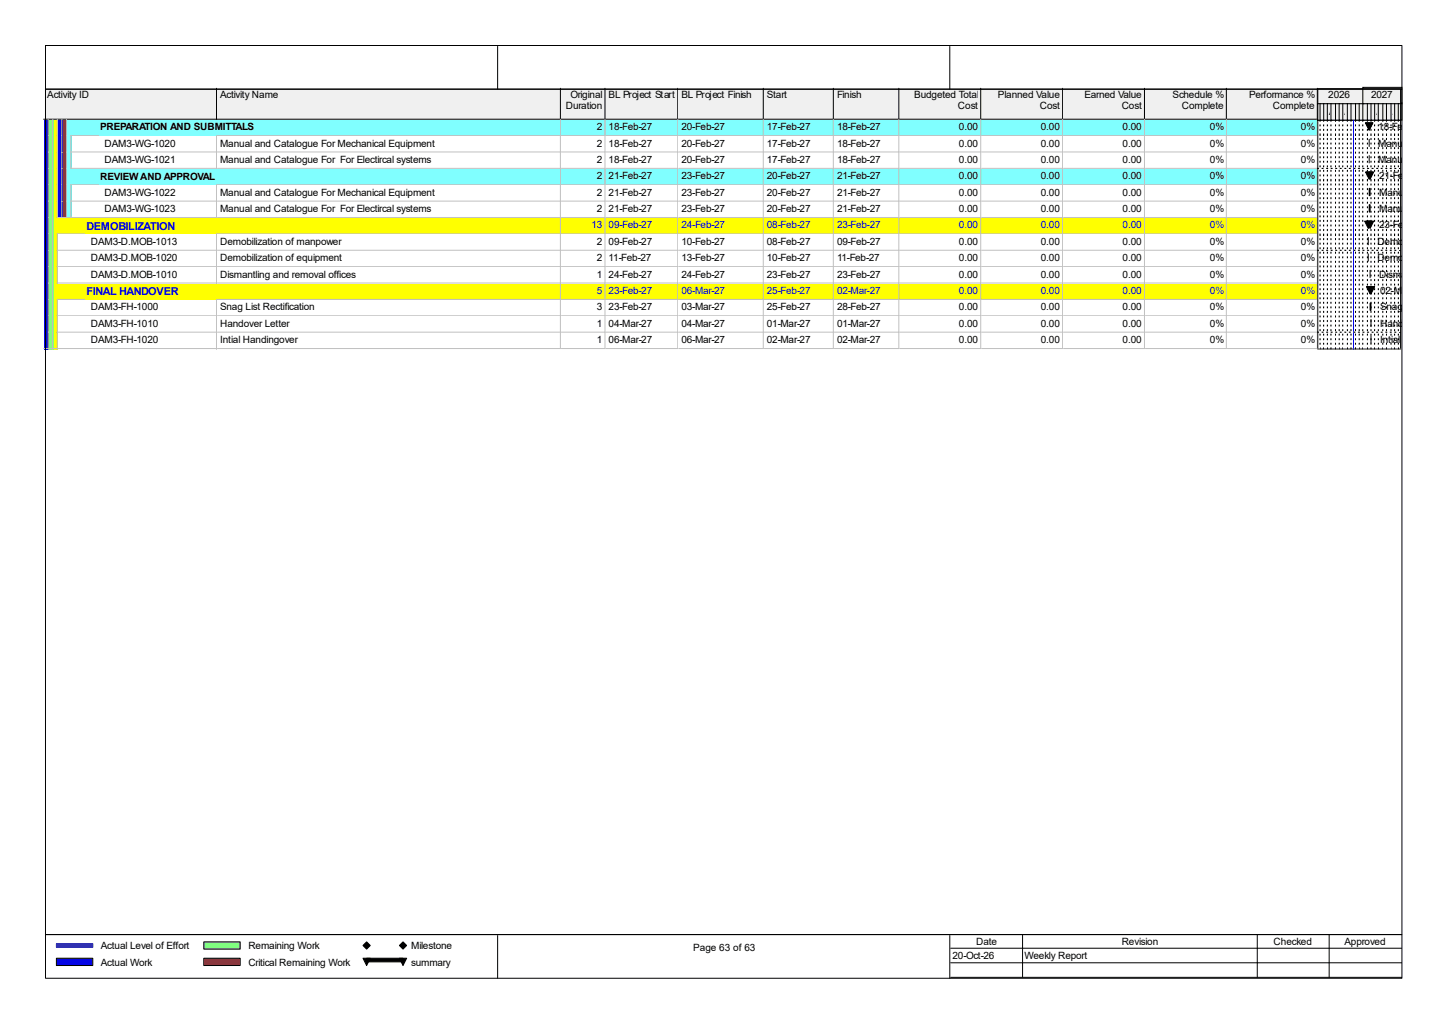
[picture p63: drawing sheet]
<svg xmlns="http://www.w3.org/2000/svg" width="420mm" height="297mm" viewBox="0 0 420 297" stroke-linecap="round" stroke-linejoin="round" font-family="sans-serif">
<defs><g id="words">
<g font-size="3.2" fill="#00f">
<text x="25.1" y="66.5">DEMOBILIZATION</text>
<text x="25.1" y="85.5">FINAL HANDOVER</text>
</g>
<g font-size="2.9">
<text x="13.7" y="28.4">Activity ID</text>
<text x="63.8" y="28.4">Activity Name</text>
<text x="165.4" y="28.4">Original</text>
<text x="176.4" y="28.4">BL Project Start</text>
<text x="197.5" y="28.4">BL Project Finish</text>
<text x="222.3" y="28.4">Start</text>
<text x="242.6" y="28.4">Finish</text>
<text x="265" y="28.4">Budgeted Total</text>
<text x="289.3" y="28.4">Planned Value</text>
<text x="314.3" y="28.4">Earned Value</text>
<text x="339.9" y="28.4">Schedule %</text>
<text x="362" y="28.4">Performance %</text>
<text x="385" y="28.4">2026</text>
<text x="397.4" y="28.4">2027</text>
<text x="164" y="31.6">Duration</text>
<text x="277.7" y="31.6">Cost</text>
<text x="301.4" y="31.6">Cost</text>
<text x="325.1" y="31.6">Cost</text>
<text x="342.5" y="31.6">Complete</text>
<text x="368.9" y="31.6">Complete</text>
<text x="385.2" y="33.2">A</text>
<text x="389.7" y="33.2">A</text>
<text x="398.9" y="33.2">A</text>
<text x="403.7" y="33.2">A</text>
<text x="29" y="37.8">PREPARATION AND SUBMITTALS</text>
<text x="173" y="37.7">2</text>
<text x="176.4" y="37.7">18-Feb-27</text>
<text x="197.5" y="37.7">20-Feb-27</text>
<text x="222.3" y="37.7">17-Feb-27</text>
<text x="242.6" y="37.7">18-Feb-27</text>
<text x="277.9" y="37.7">0.00</text>
<text x="301.7" y="37.7">0.00</text>
<text x="325.4" y="37.7">0.00</text>
<text x="350.7" y="37.7">0%</text>
<text x="377.1" y="37.7">0%</text>
<text x="399.5" y="37.7">18-Feb-27, PREP</text>
<text x="30.3" y="42.5">DAM3-WG-1020</text>
<text x="30.3" y="47.2">DAM3-WG-1021</text>
<text x="63.8" y="42.5">Manual and Catalogue For Mechanical Equipment</text>
<text x="63.8" y="47.2">Manual and Catalogue For For Electircal systems</text>
<text x="173" y="42.5">2</text>
<text x="173" y="47.2">2</text>
<text x="176.4" y="42.5">18-Feb-27</text>
<text x="176.4" y="47.2">18-Feb-27</text>
<text x="197.5" y="42.5">20-Feb-27</text>
<text x="197.5" y="47.2">20-Feb-27</text>
<text x="222.3" y="42.5">17-Feb-27</text>
<text x="222.3" y="47.2">17-Feb-27</text>
<text x="242.6" y="42.5">18-Feb-27</text>
<text x="242.6" y="47.2">18-Feb-27</text>
<text x="277.9" y="42.5">0.00</text>
<text x="277.9" y="47.2">0.00</text>
<text x="301.7" y="42.5">0.00</text>
<text x="301.7" y="47.2">0.00</text>
<text x="325.4" y="42.5">0.00</text>
<text x="325.4" y="47.2">0.00</text>
<text x="350.7" y="42.5">0%</text>
<text x="350.7" y="47.2">0%</text>
<text x="377.1" y="42.5">0%</text>
<text x="377.1" y="47.2">0%</text>
<text x="399.5" y="42.5">Manual and Cata</text>
<text x="399.5" y="47.2">Manual and Cata</text>
<text x="29" y="52">REVIEW AND APPROVAL</text>
<text x="173" y="51.9">2</text>
<text x="176.4" y="51.9">21-Feb-27</text>
<text x="197.5" y="51.9">23-Feb-27</text>
<text x="222.3" y="51.9">20-Feb-27</text>
<text x="242.6" y="51.9">21-Feb-27</text>
<text x="277.9" y="51.9">0.00</text>
<text x="301.7" y="51.9">0.00</text>
<text x="325.4" y="51.9">0.00</text>
<text x="350.7" y="51.9">0%</text>
<text x="377.1" y="51.9">0%</text>
<text x="399.8" y="51.9">21-Feb-27, REVIE</text>
<text x="30.3" y="56.7">DAM3-WG-1022</text>
<text x="63.8" y="56.7">Manual and Catalogue For Mechanical Equipment</text>
<text x="173" y="56.7">2</text>
<text x="176.4" y="56.7">21-Feb-27</text>
<text x="197.5" y="56.7">23-Feb-27</text>
<text x="222.3" y="56.7">20-Feb-27</text>
<text x="242.6" y="56.7">21-Feb-27</text>
<text x="277.9" y="56.7">0.00</text>
<text x="301.7" y="56.7">0.00</text>
<text x="325.4" y="56.7">0.00</text>
<text x="350.7" y="56.7">0%</text>
<text x="377.1" y="56.7">0%</text>
<text x="399.8" y="56.7">Manual and Cata</text>
<text x="30.3" y="61.4">DAM3-WG-1023</text>
<text x="63.8" y="61.4">Manual and Catalogue For For Electircal systems</text>
<text x="173" y="61.4">2</text>
<text x="176.4" y="61.4">21-Feb-27</text>
<text x="197.5" y="61.4">23-Feb-27</text>
<text x="222.3" y="61.4">20-Feb-27</text>
<text x="242.6" y="61.4">21-Feb-27</text>
<text x="277.9" y="61.4">0.00</text>
<text x="301.7" y="61.4">0.00</text>
<text x="325.4" y="61.4">0.00</text>
<text x="350.7" y="61.4">0%</text>
<text x="377.1" y="61.4">0%</text>
<text x="399.8" y="61.4">Manual and Cata</text>
<text x="26.4" y="70.9">DAM3-D.MOB-1013</text>
<text x="63.8" y="70.9">Demobilization of manpower</text>
<text x="173" y="70.9">2</text>
<text x="176.4" y="70.9">09-Feb-27</text>
<text x="197.5" y="70.9">10-Feb-27</text>
<text x="222.3" y="70.9">08-Feb-27</text>
<text x="242.6" y="70.9">09-Feb-27</text>
<text x="277.9" y="70.9">0.00</text>
<text x="301.7" y="70.9">0.00</text>
<text x="325.4" y="70.9">0.00</text>
<text x="350.7" y="70.9">0%</text>
<text x="377.1" y="70.9">0%</text>
<text x="399.2" y="70.9">Demobilization of</text>
<text x="399.8" y="66.2">23-Feb-27, DEMO</text>
<text x="26.4" y="75.6">DAM3-D.MOB-1020</text>
<text x="63.8" y="75.6">Demobilization of equipment</text>
<text x="173" y="75.6">2</text>
<text x="176.4" y="75.6">11-Feb-27</text>
<text x="197.5" y="75.6">13-Feb-27</text>
<text x="222.3" y="75.6">10-Feb-27</text>
<text x="242.6" y="75.6">11-Feb-27</text>
<text x="277.9" y="75.6">0.00</text>
<text x="301.7" y="75.6">0.00</text>
<text x="325.4" y="75.6">0.00</text>
<text x="350.7" y="75.6">0%</text>
<text x="377.1" y="75.6">0%</text>
<text x="399.2" y="75.6">Demobilization of</text>
<text x="26.4" y="80.4">DAM3-D.MOB-1010</text>
<text x="63.8" y="80.4">Dismantling and removal offices</text>
<text x="173" y="80.4">1</text>
<text x="176.4" y="80.4">24-Feb-27</text>
<text x="197.5" y="80.4">24-Feb-27</text>
<text x="222.3" y="80.4">23-Feb-27</text>
<text x="242.6" y="80.4">23-Feb-27</text>
<text x="277.9" y="80.4">0.00</text>
<text x="301.7" y="80.4">0.00</text>
<text x="325.4" y="80.4">0.00</text>
<text x="350.7" y="80.4">0%</text>
<text x="377.1" y="80.4">0%</text>
<text x="399.8" y="80.4">Dismantling and r</text>
<text x="26.4" y="89.9">DAM3-FH-1000</text>
<text x="63.8" y="89.9">Snag List Rectification</text>
<text x="173" y="89.9">3</text>
<text x="176.4" y="89.9">23-Feb-27</text>
<text x="197.5" y="89.9">03-Mar-27</text>
<text x="222.3" y="89.9">25-Feb-27</text>
<text x="242.6" y="89.9">28-Feb-27</text>
<text x="277.9" y="89.9">0.00</text>
<text x="301.7" y="89.9">0.00</text>
<text x="325.4" y="89.9">0.00</text>
<text x="350.7" y="89.9">0%</text>
<text x="377.1" y="89.9">0%</text>
<text x="400" y="85.2">02-Mar-27, FINAL</text>
<text x="400" y="89.9">Snag List Rectific</text>
<text x="26.4" y="94.7">DAM3-FH-1010</text>
<text x="63.8" y="94.7">Handover Letter</text>
<text x="173" y="94.7">1</text>
<text x="176.4" y="94.7">04-Mar-27</text>
<text x="197.5" y="94.7">04-Mar-27</text>
<text x="222.3" y="94.7">01-Mar-27</text>
<text x="242.6" y="94.7">01-Mar-27</text>
<text x="277.9" y="94.7">0.00</text>
<text x="301.7" y="94.7">0.00</text>
<text x="325.4" y="94.7">0.00</text>
<text x="350.7" y="94.7">0%</text>
<text x="377.1" y="94.7">0%</text>
<text x="400" y="94.7">Handover Letter</text>
<text x="26.4" y="99.4">DAM3-FH-1020</text>
<text x="63.8" y="99.4">Intial Handingover</text>
<text x="173" y="99.4">1</text>
<text x="176.4" y="99.4">06-Mar-27</text>
<text x="197.5" y="99.4">06-Mar-27</text>
<text x="222.3" y="99.4">02-Mar-27</text>
<text x="242.6" y="99.4">02-Mar-27</text>
<text x="277.9" y="99.4">0.00</text>
<text x="301.7" y="99.4">0.00</text>
<text x="325.4" y="99.4">0.00</text>
<text x="350.7" y="99.4">0%</text>
<text x="377.1" y="99.4">0%</text>
<text x="400" y="99.4">Intial Handingove</text>
<text x="29.3" y="275">Actual Level of Effort</text>
<text x="72" y="275">Remaining Work</text>
<text x="119.2" y="275">Milestone</text>
<text x="200.9" y="275.5">Page 63 of 63</text>
<text x="283" y="273.7">Date</text>
<text x="325.1" y="273.7">Revision</text>
<text x="369.1" y="273.7">Checked</text>
<text x="389.7" y="273.7">Approved</text>
<text x="29.3" y="279.8">Actual Work</text>
<text x="72" y="279.8">Critical Remaining Work</text>
<text x="119.2" y="279.8">summary</text>
<text x="276.1" y="277.9">20-Oct-26</text>
<text x="296.9" y="277.9">Weekly Report</text>
</g>
<g font-size="2.9" fill="#00f">
<text x="171.4" y="66.2">13</text>
<text x="176.4" y="66.2">09-Feb-27</text>
<text x="197.5" y="66.2">24-Feb-27</text>
<text x="222.3" y="66.2">08-Feb-27</text>
<text x="242.6" y="66.2">23-Feb-27</text>
<text x="277.9" y="66.2">0.00</text>
<text x="301.7" y="66.2">0.00</text>
<text x="325.4" y="66.2">0.00</text>
<text x="350.7" y="66.2">0%</text>
<text x="377.1" y="66.2">0%</text>
<text x="173" y="85.2">5</text>
<text x="176.4" y="85.2">23-Feb-27</text>
<text x="197.5" y="85.2">06-Mar-27</text>
<text x="222.3" y="85.2">25-Feb-27</text>
<text x="242.6" y="85.2">02-Mar-27</text>
<text x="277.9" y="85.2">0.00</text>
<text x="301.7" y="85.2">0.00</text>
<text x="325.4" y="85.2">0.00</text>
<text x="350.7" y="85.2">0%</text>
<text x="377.1" y="85.2">0%</text>
</g>
</g></defs>
<path d="M12.9 25.6h50.1v9.2h-50.1z" fill="#f0f0f0"/>
<path d="M62.8 25.6v8.9h-50.1" fill="none" stroke="#000" stroke-width=".29"/>
<path d="M63 25.6h99.7v9.2h-99.7z" fill="#f0f0f0"/>
<path d="M162.4 25.6v8.9h-99.6" fill="none" stroke="#000" stroke-width=".29"/>
<path d="M162.7 25.6h12.9v9.2h-12.9z" fill="#f0f0f0"/>
<path d="M175.4 25.6v8.9h-13" fill="none" stroke="#000" stroke-width=".29"/>
<path d="M175.6 25.6h21.1v9.2h-21.1z" fill="#f0f0f0"/>
<path d="M196.4 25.6v8.9h-21" fill="none" stroke="#000" stroke-width=".29"/>
<path d="M196.7 25.6h24.8v9.2h-24.8z" fill="#f0f0f0"/>
<path d="M221.2 25.6v8.9h-24.8" fill="none" stroke="#000" stroke-width=".29"/>
<path d="M221.5 25.6h20.3v9.2h-20.3z" fill="#f0f0f0"/>
<path d="M241.5 25.6v8.9h-20.3" fill="none" stroke="#000" stroke-width=".29"/>
<path d="M241.8 25.6h19v9.2h-19z" fill="#f0f0f0"/>
<path d="M260.5 25.6v8.9h-19" fill="none" stroke="#000" stroke-width=".29"/>
<path d="M260.8 25.6h23.7v9.2h-23.7z" fill="#f0f0f0"/>
<path d="M284.3 25.6v8.9h-23.8" fill="none" stroke="#000" stroke-width=".29"/>
<path d="M284.5 25.6h23.8v9.2h-23.8z" fill="#f0f0f0"/>
<path d="M308 25.6v8.9h-23.7" fill="none" stroke="#000" stroke-width=".29"/>
<path d="M308.3 25.6h23.7v9.2h-23.7z" fill="#f0f0f0"/>
<path d="M331.7 25.6v8.9h-23.7" fill="none" stroke="#000" stroke-width=".29"/>
<path d="M332 25.6h23.7v9.2h-23.7z" fill="#f0f0f0"/>
<path d="M355.5 25.6v8.9h-23.8" fill="none" stroke="#000" stroke-width=".29"/>
<path d="M355.7 25.6h26.4v9.2h-26.4z" fill="#f0f0f0"/>
<path d="M381.8 25.6v8.9h-26.3" fill="none" stroke="#000" stroke-width=".29"/>
<path d="M12.9 34.8h1.3v4.7h-1.3z" fill="#00f"/>
<path d="M14 34.5v5.1" fill="none" stroke="#c0c0c0" stroke-width=".29"/>
<path d="M14.2 34.8h1.4v4.7h-1.4z" fill="#80ff80"/>
<path d="M15.3 34.5v5.1" fill="none" stroke="#c0c0c0" stroke-width=".29"/>
<path d="M15.6 34.8h1.3v4.7h-1.3z" fill="#ff0"/>
<path d="M16.6 34.5v5.1" fill="none" stroke="#c0c0c0" stroke-width=".29"/>
<path d="M16.9 34.8h1.3v4.7h-1.3z" fill="#00f"/>
<path d="M17.9 34.5v5.1" fill="none" stroke="#c0c0c0" stroke-width=".29"/>
<path d="M18.2 34.8h1.3v4.7h-1.3z" fill="#f00"/>
<path d="M19.2 34.5v5.1" fill="none" stroke="#c0c0c0" stroke-width=".29"/>
<path d="M19.5 34.8h43.5v4.7h-43.5z" fill="#80ffff"/>
<path d="M20.6 39.3h42.4" fill="none" stroke="#c0c0c0" stroke-width=".29"/>
<g fill="#80ffff">
<path d="M63 34.8h99.7v4.7h-99.7z"/>
<path d="M28.7 35.1h133.2v4.2h-133.2z"/>
</g>
<path d="M162.4 34.5v4.8h-99.4" fill="none" stroke="#c0c0c0" stroke-width=".29"/>
<g fill="#80ffff">
<path d="M162.7 34.8h12.9v4.7h-12.9z"/>
<path d="M163.2 35.1h11.6v4.2h-11.6z"/>
</g>
<path d="M175.4 34.5v4.8h-12.7" fill="none" stroke="#c0c0c0" stroke-width=".29"/>
<g fill="#80ffff">
<path d="M175.6 34.8h21.1v4.7h-21.1z"/>
<path d="M176.1 35.1h19.8v4.2h-19.8z"/>
</g>
<path d="M196.4 34.5v4.8h-20.8" fill="none" stroke="#c0c0c0" stroke-width=".29"/>
<g fill="#80ffff">
<path d="M196.7 34.8h24.8v4.7h-24.8z"/>
<path d="M197.2 35.1h23.5v4.2h-23.5z"/>
</g>
<path d="M221.2 34.5v4.8h-24.5" fill="none" stroke="#c0c0c0" stroke-width=".29"/>
<g fill="#80ffff">
<path d="M221.5 34.8h20.3v4.7h-20.3z"/>
<path d="M222 35.1h19v4.2h-19z"/>
</g>
<path d="M241.5 34.5v4.8h-20" fill="none" stroke="#c0c0c0" stroke-width=".29"/>
<g fill="#80ffff">
<path d="M241.8 34.8h19v4.7h-19z"/>
<path d="M242.3 35.1h17.7v4.2h-17.7z"/>
</g>
<path d="M260.5 34.5v4.8h-18.7" fill="none" stroke="#c0c0c0" stroke-width=".29"/>
<g fill="#80ffff">
<path d="M260.8 34.8h23.7v4.7h-23.7z"/>
<path d="M261.3 35.1h22.4v4.2h-22.4z"/>
</g>
<path d="M284.3 34.5v4.8h-23.5" fill="none" stroke="#c0c0c0" stroke-width=".29"/>
<g fill="#80ffff">
<path d="M284.5 34.8h23.8v4.7h-23.8z"/>
<path d="M285 35.1h22.5v4.2h-22.5z"/>
</g>
<path d="M308 34.5v4.8h-23.5" fill="none" stroke="#c0c0c0" stroke-width=".29"/>
<g fill="#80ffff">
<path d="M308.3 34.8h23.7v4.7h-23.7z"/>
<path d="M308.8 35.1h22.4v4.2h-22.4z"/>
</g>
<path d="M331.7 34.5v4.8h-23.4" fill="none" stroke="#c0c0c0" stroke-width=".29"/>
<g fill="#80ffff">
<path d="M332 34.8h23.7v4.7h-23.7z"/>
<path d="M332.5 35.1h22.4v4.2h-22.4z"/>
</g>
<path d="M355.5 34.5v4.8h-23.5" fill="none" stroke="#c0c0c0" stroke-width=".29"/>
<g fill="#80ffff">
<path d="M355.7 34.8h26.4v4.7h-26.4z"/>
<path d="M356.2 35.1h25.1v4.2h-25.1z"/>
</g>
<path d="M381.8 34.5v4.8h-26.1" fill="none" stroke="#c0c0c0" stroke-width=".29"/>
<path d="M12.9 39.5h1.3v4.8h-1.3z" fill="#00f"/>
<path d="M14 39.3v5" fill="none" stroke="#c0c0c0" stroke-width=".29"/>
<path d="M14.2 39.5h1.4v4.8h-1.4z" fill="#80ff80"/>
<path d="M15.3 39.3v5" fill="none" stroke="#c0c0c0" stroke-width=".29"/>
<path d="M15.6 39.5h1.3v4.8h-1.3z" fill="#ff0"/>
<path d="M16.6 39.3v5" fill="none" stroke="#c0c0c0" stroke-width=".29"/>
<path d="M16.9 39.5h1.3v4.8h-1.3z" fill="#00f"/>
<path d="M17.9 39.3v5" fill="none" stroke="#c0c0c0" stroke-width=".29"/>
<path d="M18.2 39.5h1.3v4.8h-1.3z" fill="#f00"/>
<path d="M19.2 39.3v5" fill="none" stroke="#c0c0c0" stroke-width=".29"/>
<path d="M19.5 39.5h1.3v4.8h-1.3z" fill="#80ffff"/>
<path d="M20.6 39.3v5" fill="none" stroke="#c0c0c0" stroke-width=".29"/>
<path d="M20.8 39.5h42.2v4.8h-42.2z" fill="#fff"/>
<path d="M62.8 39.3v5M20.6 44h42.4" fill="none" stroke="#c0c0c0" stroke-width=".29"/>
<g fill="#fff">
<path d="M63 39.5h99.7v4.8h-99.7z"/>
<path d="M63.5 39.8h98.4v4.2h-98.4z"/>
</g>
<path d="M162.4 39.3v4.7h-99.4" fill="none" stroke="#c0c0c0" stroke-width=".29"/>
<g fill="#fff">
<path d="M162.7 39.5h12.9v4.8h-12.9z"/>
<path d="M163.2 39.8h11.6v4.2h-11.6z"/>
</g>
<path d="M175.4 39.3v4.7h-12.7" fill="none" stroke="#c0c0c0" stroke-width=".29"/>
<g fill="#fff">
<path d="M175.6 39.5h21.1v4.8h-21.1z"/>
<path d="M176.1 39.8h19.8v4.2h-19.8z"/>
</g>
<path d="M196.4 39.3v4.7h-20.8" fill="none" stroke="#c0c0c0" stroke-width=".29"/>
<g fill="#fff">
<path d="M196.7 39.5h24.8v4.8h-24.8z"/>
<path d="M197.2 39.8h23.5v4.2h-23.5z"/>
</g>
<path d="M221.2 39.3v4.7h-24.5" fill="none" stroke="#c0c0c0" stroke-width=".29"/>
<g fill="#fff">
<path d="M221.5 39.5h20.3v4.8h-20.3z"/>
<path d="M222 39.8h19v4.2h-19z"/>
</g>
<path d="M241.5 39.3v4.7h-20" fill="none" stroke="#c0c0c0" stroke-width=".29"/>
<g fill="#fff">
<path d="M241.8 39.5h19v4.8h-19z"/>
<path d="M242.3 39.8h17.7v4.2h-17.7z"/>
</g>
<path d="M260.5 39.3v4.7h-18.7" fill="none" stroke="#c0c0c0" stroke-width=".29"/>
<g fill="#fff">
<path d="M260.8 39.5h23.7v4.8h-23.7z"/>
<path d="M261.3 39.8h22.4v4.2h-22.4z"/>
</g>
<path d="M284.3 39.3v4.7h-23.5" fill="none" stroke="#c0c0c0" stroke-width=".29"/>
<g fill="#fff">
<path d="M284.5 39.5h23.8v4.8h-23.8z"/>
<path d="M285 39.8h22.5v4.2h-22.5z"/>
</g>
<path d="M308 39.3v4.7h-23.5" fill="none" stroke="#c0c0c0" stroke-width=".29"/>
<g fill="#fff">
<path d="M308.3 39.5h23.7v4.8h-23.7z"/>
<path d="M308.8 39.8h22.4v4.2h-22.4z"/>
</g>
<path d="M331.7 39.3v4.7h-23.4" fill="none" stroke="#c0c0c0" stroke-width=".29"/>
<g fill="#fff">
<path d="M332 39.5h23.7v4.8h-23.7z"/>
<path d="M332.5 39.8h22.4v4.2h-22.4z"/>
</g>
<path d="M355.5 39.3v4.7h-23.5" fill="none" stroke="#c0c0c0" stroke-width=".29"/>
<g fill="#fff">
<path d="M355.7 39.5h26.4v4.8h-26.4z"/>
<path d="M356.2 39.8h25.1v4.2h-25.1z"/>
</g>
<path d="M381.8 39.3v4.7h-26.1" fill="none" stroke="#c0c0c0" stroke-width=".29"/>
<path d="M12.9 44.3h1.3v4.8h-1.3z" fill="#00f"/>
<path d="M14 44v5" fill="none" stroke="#c0c0c0" stroke-width=".29"/>
<path d="M14.2 44.3h1.4v4.8h-1.4z" fill="#80ff80"/>
<path d="M15.3 44v5" fill="none" stroke="#c0c0c0" stroke-width=".29"/>
<path d="M15.6 44.3h1.3v4.8h-1.3z" fill="#ff0"/>
<path d="M16.6 44v5" fill="none" stroke="#c0c0c0" stroke-width=".29"/>
<path d="M16.9 44.3h1.3v4.8h-1.3z" fill="#00f"/>
<path d="M17.9 44v5" fill="none" stroke="#c0c0c0" stroke-width=".29"/>
<path d="M18.2 44.3h1.3v4.8h-1.3z" fill="#f00"/>
<path d="M19.2 44v5" fill="none" stroke="#c0c0c0" stroke-width=".29"/>
<path d="M19.5 44.3h1.3v4.8h-1.3z" fill="#80ffff"/>
<path d="M20.6 44v5" fill="none" stroke="#c0c0c0" stroke-width=".29"/>
<path d="M20.8 44.3h42.2v4.8h-42.2z" fill="#fff"/>
<path d="M20.6 48.8h42.4M62.8 44v5" fill="none" stroke="#c0c0c0" stroke-width=".29"/>
<g fill="#fff">
<path d="M63 44.3h99.7v4.8h-99.7z"/>
<path d="M63.5 44.6h98.4v4.2h-98.4z"/>
</g>
<path d="M162.4 44v4.8h-99.4" fill="none" stroke="#c0c0c0" stroke-width=".29"/>
<g fill="#fff">
<path d="M162.7 44.3h12.9v4.8h-12.9z"/>
<path d="M163.2 44.6h11.6v4.2h-11.6z"/>
</g>
<path d="M175.4 44v4.8h-12.7" fill="none" stroke="#c0c0c0" stroke-width=".29"/>
<g fill="#fff">
<path d="M175.6 44.3h21.1v4.8h-21.1z"/>
<path d="M176.1 44.6h19.8v4.2h-19.8z"/>
</g>
<path d="M196.4 44v4.8h-20.8" fill="none" stroke="#c0c0c0" stroke-width=".29"/>
<g fill="#fff">
<path d="M196.7 44.3h24.8v4.8h-24.8z"/>
<path d="M197.2 44.6h23.5v4.2h-23.5z"/>
</g>
<path d="M221.2 44v4.8h-24.5" fill="none" stroke="#c0c0c0" stroke-width=".29"/>
<g fill="#fff">
<path d="M221.5 44.3h20.3v4.8h-20.3z"/>
<path d="M222 44.6h19v4.2h-19z"/>
</g>
<path d="M241.5 44v4.8h-20" fill="none" stroke="#c0c0c0" stroke-width=".29"/>
<g fill="#fff">
<path d="M241.8 44.3h19v4.8h-19z"/>
<path d="M242.3 44.6h17.7v4.2h-17.7z"/>
</g>
<path d="M260.5 44v4.8h-18.7" fill="none" stroke="#c0c0c0" stroke-width=".29"/>
<g fill="#fff">
<path d="M260.8 44.3h23.7v4.8h-23.7z"/>
<path d="M261.3 44.6h22.4v4.2h-22.4z"/>
</g>
<path d="M284.3 44v4.8h-23.5" fill="none" stroke="#c0c0c0" stroke-width=".29"/>
<g fill="#fff">
<path d="M284.5 44.3h23.8v4.8h-23.8z"/>
<path d="M285 44.6h22.5v4.2h-22.5z"/>
</g>
<path d="M308 44v4.8h-23.5" fill="none" stroke="#c0c0c0" stroke-width=".29"/>
<g fill="#fff">
<path d="M308.3 44.3h23.7v4.8h-23.7z"/>
<path d="M308.8 44.6h22.4v4.2h-22.4z"/>
</g>
<path d="M331.7 44v4.8h-23.4" fill="none" stroke="#c0c0c0" stroke-width=".29"/>
<g fill="#fff">
<path d="M332 44.3h23.7v4.8h-23.7z"/>
<path d="M332.5 44.6h22.4v4.2h-22.4z"/>
</g>
<path d="M355.5 44v4.8h-23.5" fill="none" stroke="#c0c0c0" stroke-width=".29"/>
<g fill="#fff">
<path d="M355.7 44.3h26.4v4.8h-26.4z"/>
<path d="M356.2 44.6h25.1v4.2h-25.1z"/>
</g>
<path d="M381.8 44v4.8h-26.1" fill="none" stroke="#c0c0c0" stroke-width=".29"/>
<path d="M12.9 49.1h1.3v4.7h-1.3z" fill="#00f"/>
<path d="M14 48.8v5" fill="none" stroke="#c0c0c0" stroke-width=".29"/>
<path d="M14.2 49.1h1.4v4.7h-1.4z" fill="#80ff80"/>
<path d="M15.3 48.8v5" fill="none" stroke="#c0c0c0" stroke-width=".29"/>
<path d="M15.6 49.1h1.3v4.7h-1.3z" fill="#ff0"/>
<path d="M16.6 48.8v5" fill="none" stroke="#c0c0c0" stroke-width=".29"/>
<path d="M16.9 49.1h1.3v4.7h-1.3z" fill="#00f"/>
<path d="M17.9 48.8v5" fill="none" stroke="#c0c0c0" stroke-width=".29"/>
<path d="M18.2 49.1h1.3v4.7h-1.3z" fill="#f00"/>
<path d="M19.2 48.8v5" fill="none" stroke="#c0c0c0" stroke-width=".29"/>
<path d="M19.5 49.1h43.5v4.7h-43.5z" fill="#80ffff"/>
<path d="M20.6 53.5h42.4" fill="none" stroke="#c0c0c0" stroke-width=".29"/>
<g fill="#80ffff">
<path d="M63 49.1h99.7v4.7h-99.7z"/>
<path d="M28.7 49.3h133.2v4.2h-133.2z"/>
</g>
<path d="M162.4 48.8v4.7h-99.4" fill="none" stroke="#c0c0c0" stroke-width=".29"/>
<g fill="#80ffff">
<path d="M162.7 49.1h12.9v4.7h-12.9z"/>
<path d="M163.2 49.3h11.6v4.2h-11.6z"/>
</g>
<path d="M175.4 48.8v4.7h-12.7" fill="none" stroke="#c0c0c0" stroke-width=".29"/>
<g fill="#80ffff">
<path d="M175.6 49.1h21.1v4.7h-21.1z"/>
<path d="M176.1 49.3h19.8v4.2h-19.8z"/>
</g>
<path d="M196.4 48.8v4.7h-20.8" fill="none" stroke="#c0c0c0" stroke-width=".29"/>
<g fill="#80ffff">
<path d="M196.7 49.1h24.8v4.7h-24.8z"/>
<path d="M197.2 49.3h23.5v4.2h-23.5z"/>
</g>
<path d="M221.2 48.8v4.7h-24.5" fill="none" stroke="#c0c0c0" stroke-width=".29"/>
<g fill="#80ffff">
<path d="M221.5 49.1h20.3v4.7h-20.3z"/>
<path d="M222 49.3h19v4.2h-19z"/>
</g>
<path d="M241.5 48.8v4.7h-20" fill="none" stroke="#c0c0c0" stroke-width=".29"/>
<g fill="#80ffff">
<path d="M241.8 49.1h19v4.7h-19z"/>
<path d="M242.3 49.3h17.7v4.2h-17.7z"/>
</g>
<path d="M260.5 48.8v4.7h-18.7" fill="none" stroke="#c0c0c0" stroke-width=".29"/>
<g fill="#80ffff">
<path d="M260.8 49.1h23.7v4.7h-23.7z"/>
<path d="M261.3 49.3h22.4v4.2h-22.4z"/>
</g>
<path d="M284.3 48.8v4.7h-23.5" fill="none" stroke="#c0c0c0" stroke-width=".29"/>
<g fill="#80ffff">
<path d="M284.5 49.1h23.8v4.7h-23.8z"/>
<path d="M285 49.3h22.5v4.2h-22.5z"/>
</g>
<path d="M308 48.8v4.7h-23.5" fill="none" stroke="#c0c0c0" stroke-width=".29"/>
<g fill="#80ffff">
<path d="M308.3 49.1h23.7v4.7h-23.7z"/>
<path d="M308.8 49.3h22.4v4.2h-22.4z"/>
</g>
<path d="M331.7 48.8v4.7h-23.4" fill="none" stroke="#c0c0c0" stroke-width=".29"/>
<g fill="#80ffff">
<path d="M332 49.1h23.7v4.7h-23.7z"/>
<path d="M332.5 49.3h22.4v4.2h-22.4z"/>
</g>
<path d="M355.5 48.8v4.7h-23.5" fill="none" stroke="#c0c0c0" stroke-width=".29"/>
<g fill="#80ffff">
<path d="M355.7 49.1h26.4v4.7h-26.4z"/>
<path d="M356.2 49.3h25.1v4.2h-25.1z"/>
</g>
<path d="M381.8 48.8v4.7h-26.1" fill="none" stroke="#c0c0c0" stroke-width=".29"/>
<path d="M12.9 53.8h1.3v4.7h-1.3z" fill="#00f"/>
<path d="M14 53.5v5" fill="none" stroke="#c0c0c0" stroke-width=".29"/>
<path d="M14.2 53.8h1.4v4.7h-1.4z" fill="#80ff80"/>
<path d="M15.3 53.5v5" fill="none" stroke="#c0c0c0" stroke-width=".29"/>
<path d="M15.6 53.8h1.3v4.7h-1.3z" fill="#ff0"/>
<path d="M16.6 53.5v5" fill="none" stroke="#c0c0c0" stroke-width=".29"/>
<path d="M16.9 53.8h1.3v4.7h-1.3z" fill="#00f"/>
<path d="M17.9 53.5v5" fill="none" stroke="#c0c0c0" stroke-width=".29"/>
<path d="M18.2 53.8h1.3v4.7h-1.3z" fill="#f00"/>
<path d="M19.2 53.5v5" fill="none" stroke="#c0c0c0" stroke-width=".29"/>
<path d="M19.5 53.8h1.3v4.7h-1.3z" fill="#80ffff"/>
<path d="M20.6 53.5v5" fill="none" stroke="#c0c0c0" stroke-width=".29"/>
<path d="M20.8 53.8h42.2v4.7h-42.2z" fill="#fff"/>
<path d="M20.6 58.3h42.4M62.8 53.5v5" fill="none" stroke="#c0c0c0" stroke-width=".29"/>
<g fill="#fff">
<path d="M63 53.8h99.7v4.7h-99.7z"/>
<path d="M63.5 54.1h98.4v4.2h-98.4z"/>
</g>
<path d="M162.4 53.5v4.8h-99.4" fill="none" stroke="#c0c0c0" stroke-width=".29"/>
<g fill="#fff">
<path d="M162.7 53.8h12.9v4.7h-12.9z"/>
<path d="M163.2 54.1h11.6v4.2h-11.6z"/>
</g>
<path d="M175.4 53.5v4.8h-12.7" fill="none" stroke="#c0c0c0" stroke-width=".29"/>
<g fill="#fff">
<path d="M175.6 53.8h21.1v4.7h-21.1z"/>
<path d="M176.1 54.1h19.8v4.2h-19.8z"/>
</g>
<path d="M196.4 53.5v4.8h-20.8" fill="none" stroke="#c0c0c0" stroke-width=".29"/>
<g fill="#fff">
<path d="M196.7 53.8h24.8v4.7h-24.8z"/>
<path d="M197.2 54.1h23.5v4.2h-23.5z"/>
</g>
<path d="M221.2 53.5v4.8h-24.5" fill="none" stroke="#c0c0c0" stroke-width=".29"/>
<g fill="#fff">
<path d="M221.5 53.8h20.3v4.7h-20.3z"/>
<path d="M222 54.1h19v4.2h-19z"/>
</g>
<path d="M241.5 53.5v4.8h-20" fill="none" stroke="#c0c0c0" stroke-width=".29"/>
<g fill="#fff">
<path d="M241.8 53.8h19v4.7h-19z"/>
<path d="M242.3 54.1h17.7v4.2h-17.7z"/>
</g>
<path d="M260.5 53.5v4.8h-18.7" fill="none" stroke="#c0c0c0" stroke-width=".29"/>
<g fill="#fff">
<path d="M260.8 53.8h23.7v4.7h-23.7z"/>
<path d="M261.3 54.1h22.4v4.2h-22.4z"/>
</g>
<path d="M284.3 53.5v4.8h-23.5" fill="none" stroke="#c0c0c0" stroke-width=".29"/>
<g fill="#fff">
<path d="M284.5 53.8h23.8v4.7h-23.8z"/>
<path d="M285 54.1h22.5v4.2h-22.5z"/>
</g>
<path d="M308 53.5v4.8h-23.5" fill="none" stroke="#c0c0c0" stroke-width=".29"/>
<g fill="#fff">
<path d="M308.3 53.8h23.7v4.7h-23.7z"/>
<path d="M308.8 54.1h22.4v4.2h-22.4z"/>
</g>
<path d="M331.7 53.5v4.8h-23.4" fill="none" stroke="#c0c0c0" stroke-width=".29"/>
<g fill="#fff">
<path d="M332 53.8h23.7v4.7h-23.7z"/>
<path d="M332.5 54.1h22.4v4.2h-22.4z"/>
</g>
<path d="M355.5 53.5v4.8h-23.5" fill="none" stroke="#c0c0c0" stroke-width=".29"/>
<g fill="#fff">
<path d="M355.7 53.8h26.4v4.7h-26.4z"/>
<path d="M356.2 54.1h25.1v4.2h-25.1z"/>
</g>
<path d="M381.8 53.5v4.8h-26.1" fill="none" stroke="#c0c0c0" stroke-width=".29"/>
<path d="M12.9 58.5h1.3v4.8h-1.3z" fill="#00f"/>
<path d="M14 58.3v5" fill="none" stroke="#c0c0c0" stroke-width=".29"/>
<path d="M14.2 58.5h1.4v4.8h-1.4z" fill="#80ff80"/>
<path d="M15.3 58.3v5" fill="none" stroke="#c0c0c0" stroke-width=".29"/>
<path d="M15.6 58.5h1.3v4.8h-1.3z" fill="#ff0"/>
<path d="M16.6 58.3v5" fill="none" stroke="#c0c0c0" stroke-width=".29"/>
<path d="M16.9 58.5h1.3v4.8h-1.3z" fill="#00f"/>
<path d="M17.9 58.3v5M16.6 63h1.6" fill="none" stroke="#c0c0c0" stroke-width=".29"/>
<path d="M18.2 58.5h1.3v4.8h-1.3z" fill="#f00"/>
<path d="M19.2 58.3v5M17.9 63h1.6" fill="none" stroke="#c0c0c0" stroke-width=".29"/>
<path d="M19.5 58.5h1.3v4.8h-1.3z" fill="#80ffff"/>
<path d="M20.6 58.3v5M19.2 63h1.6" fill="none" stroke="#c0c0c0" stroke-width=".29"/>
<path d="M20.8 58.5h42.2v4.8h-42.2z" fill="#fff"/>
<path d="M62.8 58.3v5M20.6 63h42.4" fill="none" stroke="#c0c0c0" stroke-width=".29"/>
<g fill="#fff">
<path d="M63 58.5h99.7v4.8h-99.7z"/>
<path d="M63.5 58.8h98.4v4.2h-98.4z"/>
</g>
<path d="M162.4 58.3v4.7h-99.4" fill="none" stroke="#c0c0c0" stroke-width=".29"/>
<g fill="#fff">
<path d="M162.7 58.5h12.9v4.8h-12.9z"/>
<path d="M163.2 58.8h11.6v4.2h-11.6z"/>
</g>
<path d="M175.4 58.3v4.7h-12.7" fill="none" stroke="#c0c0c0" stroke-width=".29"/>
<g fill="#fff">
<path d="M175.6 58.5h21.1v4.8h-21.1z"/>
<path d="M176.1 58.8h19.8v4.2h-19.8z"/>
</g>
<path d="M196.4 58.3v4.7h-20.8" fill="none" stroke="#c0c0c0" stroke-width=".29"/>
<g fill="#fff">
<path d="M196.7 58.5h24.8v4.8h-24.8z"/>
<path d="M197.2 58.8h23.5v4.2h-23.5z"/>
</g>
<path d="M221.2 58.3v4.7h-24.5" fill="none" stroke="#c0c0c0" stroke-width=".29"/>
<g fill="#fff">
<path d="M221.5 58.5h20.3v4.8h-20.3z"/>
<path d="M222 58.8h19v4.2h-19z"/>
</g>
<path d="M241.5 58.3v4.7h-20" fill="none" stroke="#c0c0c0" stroke-width=".29"/>
<g fill="#fff">
<path d="M241.8 58.5h19v4.8h-19z"/>
<path d="M242.3 58.8h17.7v4.2h-17.7z"/>
</g>
<path d="M260.5 58.3v4.7h-18.7" fill="none" stroke="#c0c0c0" stroke-width=".29"/>
<g fill="#fff">
<path d="M260.8 58.5h23.7v4.8h-23.7z"/>
<path d="M261.3 58.8h22.4v4.2h-22.4z"/>
</g>
<path d="M284.3 58.3v4.7h-23.5" fill="none" stroke="#c0c0c0" stroke-width=".29"/>
<g fill="#fff">
<path d="M284.5 58.5h23.8v4.8h-23.8z"/>
<path d="M285 58.8h22.5v4.2h-22.5z"/>
</g>
<path d="M308 58.3v4.7h-23.5" fill="none" stroke="#c0c0c0" stroke-width=".29"/>
<g fill="#fff">
<path d="M308.3 58.5h23.7v4.8h-23.7z"/>
<path d="M308.8 58.8h22.4v4.2h-22.4z"/>
</g>
<path d="M331.7 58.3v4.7h-23.4" fill="none" stroke="#c0c0c0" stroke-width=".29"/>
<g fill="#fff">
<path d="M332 58.5h23.7v4.8h-23.7z"/>
<path d="M332.5 58.8h22.4v4.2h-22.4z"/>
</g>
<path d="M355.5 58.3v4.7h-23.5" fill="none" stroke="#c0c0c0" stroke-width=".29"/>
<g fill="#fff">
<path d="M355.7 58.5h26.4v4.8h-26.4z"/>
<path d="M356.2 58.8h25.1v4.2h-25.1z"/>
</g>
<path d="M381.8 58.3v4.7h-26.1" fill="none" stroke="#c0c0c0" stroke-width=".29"/>
<path d="M12.9 63.3h1.3v4.7h-1.3z" fill="#00f"/>
<path d="M14 63v5" fill="none" stroke="#c0c0c0" stroke-width=".29"/>
<path d="M14.2 63.3h1.4v4.7h-1.4z" fill="#80ff80"/>
<path d="M15.3 63v5" fill="none" stroke="#c0c0c0" stroke-width=".29"/>
<path d="M15.6 63.3h47.4v4.7h-47.4z" fill="#ff0"/>
<path d="M16.6 67.8h46.4" fill="none" stroke="#c0c0c0" stroke-width=".29"/>
<g fill="#ff0">
<path d="M63 63.3h99.7v4.7h-99.7z"/>
<path d="M24.8 63.5h137.1v4.3h-137.1z"/>
</g>
<path d="M162.4 63v4.8h-99.4" fill="none" stroke="#c0c0c0" stroke-width=".29"/>
<g fill="#ff0">
<path d="M162.7 63.3h12.9v4.7h-12.9z"/>
<path d="M163.2 63.5h11.6v4.3h-11.6z"/>
</g>
<path d="M175.4 63v4.8h-12.7" fill="none" stroke="#c0c0c0" stroke-width=".29"/>
<g fill="#ff0">
<path d="M175.6 63.3h21.1v4.7h-21.1z"/>
<path d="M176.1 63.5h19.8v4.3h-19.8z"/>
</g>
<path d="M196.4 63v4.8h-20.8" fill="none" stroke="#c0c0c0" stroke-width=".29"/>
<g fill="#ff0">
<path d="M196.7 63.3h24.8v4.7h-24.8z"/>
<path d="M197.2 63.5h23.5v4.3h-23.5z"/>
</g>
<path d="M221.2 63v4.8h-24.5" fill="none" stroke="#c0c0c0" stroke-width=".29"/>
<g fill="#ff0">
<path d="M221.5 63.3h20.3v4.7h-20.3z"/>
<path d="M222 63.5h19v4.3h-19z"/>
</g>
<path d="M241.5 63v4.8h-20" fill="none" stroke="#c0c0c0" stroke-width=".29"/>
<g fill="#ff0">
<path d="M241.8 63.3h19v4.7h-19z"/>
<path d="M242.3 63.5h17.7v4.3h-17.7z"/>
</g>
<path d="M260.5 63v4.8h-18.7" fill="none" stroke="#c0c0c0" stroke-width=".29"/>
<g fill="#ff0">
<path d="M260.8 63.3h23.7v4.7h-23.7z"/>
<path d="M261.3 63.5h22.4v4.3h-22.4z"/>
</g>
<path d="M284.3 63v4.8h-23.5" fill="none" stroke="#c0c0c0" stroke-width=".29"/>
<g fill="#ff0">
<path d="M284.5 63.3h23.8v4.7h-23.8z"/>
<path d="M285 63.5h22.5v4.3h-22.5z"/>
</g>
<path d="M308 63v4.8h-23.5" fill="none" stroke="#c0c0c0" stroke-width=".29"/>
<g fill="#ff0">
<path d="M308.3 63.3h23.7v4.7h-23.7z"/>
<path d="M308.8 63.5h22.4v4.3h-22.4z"/>
</g>
<path d="M331.7 63v4.8h-23.4" fill="none" stroke="#c0c0c0" stroke-width=".29"/>
<g fill="#ff0">
<path d="M332 63.3h23.7v4.7h-23.7z"/>
<path d="M332.5 63.5h22.4v4.3h-22.4z"/>
</g>
<path d="M355.5 63v4.8h-23.5" fill="none" stroke="#c0c0c0" stroke-width=".29"/>
<g fill="#ff0">
<path d="M355.7 63.3h26.4v4.7h-26.4z"/>
<path d="M356.2 63.5h25.1v4.3h-25.1z"/>
</g>
<path d="M381.8 63v4.8h-26.1" fill="none" stroke="#c0c0c0" stroke-width=".29"/>
<path d="M12.9 68h1.3v4.8h-1.3z" fill="#00f"/>
<path d="M14 67.8v5" fill="none" stroke="#c0c0c0" stroke-width=".29"/>
<path d="M14.2 68h1.4v4.8h-1.4z" fill="#80ff80"/>
<path d="M15.3 67.8v5" fill="none" stroke="#c0c0c0" stroke-width=".29"/>
<path d="M15.6 68h1.3v4.8h-1.3z" fill="#ff0"/>
<path d="M16.6 67.8v5" fill="none" stroke="#c0c0c0" stroke-width=".29"/>
<path d="M16.9 68h46.1v4.8h-46.1z" fill="#fff"/>
<path d="M16.6 72.5h46.4M62.8 67.8v5" fill="none" stroke="#c0c0c0" stroke-width=".29"/>
<g fill="#fff">
<path d="M63 68h99.7v4.8h-99.7z"/>
<path d="M63.5 68.3h98.4v4.2h-98.4z"/>
</g>
<path d="M162.4 67.8v4.7h-99.4" fill="none" stroke="#c0c0c0" stroke-width=".29"/>
<g fill="#fff">
<path d="M162.7 68h12.9v4.8h-12.9z"/>
<path d="M163.2 68.3h11.6v4.2h-11.6z"/>
</g>
<path d="M175.4 67.8v4.7h-12.7" fill="none" stroke="#c0c0c0" stroke-width=".29"/>
<g fill="#fff">
<path d="M175.6 68h21.1v4.8h-21.1z"/>
<path d="M176.1 68.3h19.8v4.2h-19.8z"/>
</g>
<path d="M196.4 67.8v4.7h-20.8" fill="none" stroke="#c0c0c0" stroke-width=".29"/>
<g fill="#fff">
<path d="M196.7 68h24.8v4.8h-24.8z"/>
<path d="M197.2 68.3h23.5v4.2h-23.5z"/>
</g>
<path d="M221.2 67.8v4.7h-24.5" fill="none" stroke="#c0c0c0" stroke-width=".29"/>
<g fill="#fff">
<path d="M221.5 68h20.3v4.8h-20.3z"/>
<path d="M222 68.3h19v4.2h-19z"/>
</g>
<path d="M241.5 67.8v4.7h-20" fill="none" stroke="#c0c0c0" stroke-width=".29"/>
<g fill="#fff">
<path d="M241.8 68h19v4.8h-19z"/>
<path d="M242.3 68.3h17.7v4.2h-17.7z"/>
</g>
<path d="M260.5 67.8v4.7h-18.7" fill="none" stroke="#c0c0c0" stroke-width=".29"/>
<g fill="#fff">
<path d="M260.8 68h23.7v4.8h-23.7z"/>
<path d="M261.3 68.3h22.4v4.2h-22.4z"/>
</g>
<path d="M284.3 67.8v4.7h-23.5" fill="none" stroke="#c0c0c0" stroke-width=".29"/>
<g fill="#fff">
<path d="M284.5 68h23.8v4.8h-23.8z"/>
<path d="M285 68.3h22.5v4.2h-22.5z"/>
</g>
<path d="M308 67.8v4.7h-23.5" fill="none" stroke="#c0c0c0" stroke-width=".29"/>
<g fill="#fff">
<path d="M308.3 68h23.7v4.8h-23.7z"/>
<path d="M308.8 68.3h22.4v4.2h-22.4z"/>
</g>
<path d="M331.7 67.8v4.7h-23.4" fill="none" stroke="#c0c0c0" stroke-width=".29"/>
<g fill="#fff">
<path d="M332 68h23.7v4.8h-23.7z"/>
<path d="M332.5 68.3h22.4v4.2h-22.4z"/>
</g>
<path d="M355.5 67.8v4.7h-23.5" fill="none" stroke="#c0c0c0" stroke-width=".29"/>
<g fill="#fff">
<path d="M355.7 68h26.4v4.8h-26.4z"/>
<path d="M356.2 68.3h25.1v4.2h-25.1z"/>
</g>
<path d="M381.8 67.8v4.7h-26.1" fill="none" stroke="#c0c0c0" stroke-width=".29"/>
<path d="M12.9 72.8h1.3v4.7h-1.3z" fill="#00f"/>
<path d="M14 72.5v5" fill="none" stroke="#c0c0c0" stroke-width=".29"/>
<path d="M14.2 72.8h1.4v4.7h-1.4z" fill="#80ff80"/>
<path d="M15.3 72.5v5" fill="none" stroke="#c0c0c0" stroke-width=".29"/>
<path d="M15.6 72.8h1.3v4.7h-1.3z" fill="#ff0"/>
<path d="M16.6 72.5v5" fill="none" stroke="#c0c0c0" stroke-width=".29"/>
<path d="M16.9 72.8h46.1v4.7h-46.1z" fill="#fff"/>
<path d="M16.6 77.3h46.4M62.8 72.5v5" fill="none" stroke="#c0c0c0" stroke-width=".29"/>
<g fill="#fff">
<path d="M63 72.8h99.7v4.7h-99.7z"/>
<path d="M63.5 73h98.4v4.3h-98.4z"/>
</g>
<path d="M162.4 72.5v4.8h-99.4" fill="none" stroke="#c0c0c0" stroke-width=".29"/>
<g fill="#fff">
<path d="M162.7 72.8h12.9v4.7h-12.9z"/>
<path d="M163.2 73h11.6v4.3h-11.6z"/>
</g>
<path d="M175.4 72.5v4.8h-12.7" fill="none" stroke="#c0c0c0" stroke-width=".29"/>
<g fill="#fff">
<path d="M175.6 72.8h21.1v4.7h-21.1z"/>
<path d="M176.1 73h19.8v4.3h-19.8z"/>
</g>
<path d="M196.4 72.5v4.8h-20.8" fill="none" stroke="#c0c0c0" stroke-width=".29"/>
<g fill="#fff">
<path d="M196.7 72.8h24.8v4.7h-24.8z"/>
<path d="M197.2 73h23.5v4.3h-23.5z"/>
</g>
<path d="M221.2 72.5v4.8h-24.5" fill="none" stroke="#c0c0c0" stroke-width=".29"/>
<g fill="#fff">
<path d="M221.5 72.8h20.3v4.7h-20.3z"/>
<path d="M222 73h19v4.3h-19z"/>
</g>
<path d="M241.5 72.5v4.8h-20" fill="none" stroke="#c0c0c0" stroke-width=".29"/>
<g fill="#fff">
<path d="M241.8 72.8h19v4.7h-19z"/>
<path d="M242.3 73h17.7v4.3h-17.7z"/>
</g>
<path d="M260.5 72.5v4.8h-18.7" fill="none" stroke="#c0c0c0" stroke-width=".29"/>
<g fill="#fff">
<path d="M260.8 72.8h23.7v4.7h-23.7z"/>
<path d="M261.3 73h22.4v4.3h-22.4z"/>
</g>
<path d="M284.3 72.5v4.8h-23.5" fill="none" stroke="#c0c0c0" stroke-width=".29"/>
<g fill="#fff">
<path d="M284.5 72.8h23.8v4.7h-23.8z"/>
<path d="M285 73h22.5v4.3h-22.5z"/>
</g>
<path d="M308 72.5v4.8h-23.5" fill="none" stroke="#c0c0c0" stroke-width=".29"/>
<g fill="#fff">
<path d="M308.3 72.8h23.7v4.7h-23.7z"/>
<path d="M308.8 73h22.4v4.3h-22.4z"/>
</g>
<path d="M331.7 72.5v4.8h-23.4" fill="none" stroke="#c0c0c0" stroke-width=".29"/>
<g fill="#fff">
<path d="M332 72.8h23.7v4.7h-23.7z"/>
<path d="M332.5 73h22.4v4.3h-22.4z"/>
</g>
<path d="M355.5 72.5v4.8h-23.5" fill="none" stroke="#c0c0c0" stroke-width=".29"/>
<g fill="#fff">
<path d="M355.7 72.8h26.4v4.7h-26.4z"/>
<path d="M356.2 73h25.1v4.3h-25.1z"/>
</g>
<path d="M381.8 72.5v4.8h-26.1" fill="none" stroke="#c0c0c0" stroke-width=".29"/>
<path d="M12.9 77.5h1.3v4.8h-1.3z" fill="#00f"/>
<path d="M14 77.3v5" fill="none" stroke="#c0c0c0" stroke-width=".29"/>
<path d="M14.2 77.5h1.4v4.8h-1.4z" fill="#80ff80"/>
<path d="M15.3 77.3v5" fill="none" stroke="#c0c0c0" stroke-width=".29"/>
<path d="M15.6 77.5h1.3v4.8h-1.3z" fill="#ff0"/>
<path d="M16.6 77.3v5" fill="none" stroke="#c0c0c0" stroke-width=".29"/>
<path d="M16.9 77.5h46.1v4.8h-46.1z" fill="#fff"/>
<path d="M62.8 77.3v5M16.6 82h46.4" fill="none" stroke="#c0c0c0" stroke-width=".29"/>
<g fill="#fff">
<path d="M63 77.5h99.7v4.8h-99.7z"/>
<path d="M63.5 77.8h98.4v4.2h-98.4z"/>
</g>
<path d="M162.4 77.3v4.7h-99.4" fill="none" stroke="#c0c0c0" stroke-width=".29"/>
<g fill="#fff">
<path d="M162.7 77.5h12.9v4.8h-12.9z"/>
<path d="M163.2 77.8h11.6v4.2h-11.6z"/>
</g>
<path d="M175.4 77.3v4.7h-12.7" fill="none" stroke="#c0c0c0" stroke-width=".29"/>
<g fill="#fff">
<path d="M175.6 77.5h21.1v4.8h-21.1z"/>
<path d="M176.1 77.8h19.8v4.2h-19.8z"/>
</g>
<path d="M196.4 77.3v4.7h-20.8" fill="none" stroke="#c0c0c0" stroke-width=".29"/>
<g fill="#fff">
<path d="M196.7 77.5h24.8v4.8h-24.8z"/>
<path d="M197.2 77.8h23.5v4.2h-23.5z"/>
</g>
<path d="M221.2 77.3v4.7h-24.5" fill="none" stroke="#c0c0c0" stroke-width=".29"/>
<g fill="#fff">
<path d="M221.5 77.5h20.3v4.8h-20.3z"/>
<path d="M222 77.8h19v4.2h-19z"/>
</g>
<path d="M241.5 77.3v4.7h-20" fill="none" stroke="#c0c0c0" stroke-width=".29"/>
<g fill="#fff">
<path d="M241.8 77.5h19v4.8h-19z"/>
<path d="M242.3 77.8h17.7v4.2h-17.7z"/>
</g>
<path d="M260.5 77.3v4.7h-18.7" fill="none" stroke="#c0c0c0" stroke-width=".29"/>
<g fill="#fff">
<path d="M260.8 77.5h23.7v4.8h-23.7z"/>
<path d="M261.3 77.8h22.4v4.2h-22.4z"/>
</g>
<path d="M284.3 77.3v4.7h-23.5" fill="none" stroke="#c0c0c0" stroke-width=".29"/>
<g fill="#fff">
<path d="M284.5 77.5h23.8v4.8h-23.8z"/>
<path d="M285 77.8h22.5v4.2h-22.5z"/>
</g>
<path d="M308 77.3v4.7h-23.5" fill="none" stroke="#c0c0c0" stroke-width=".29"/>
<g fill="#fff">
<path d="M308.3 77.5h23.7v4.8h-23.7z"/>
<path d="M308.8 77.8h22.4v4.2h-22.4z"/>
</g>
<path d="M331.7 77.3v4.7h-23.4" fill="none" stroke="#c0c0c0" stroke-width=".29"/>
<g fill="#fff">
<path d="M332 77.5h23.7v4.8h-23.7z"/>
<path d="M332.5 77.8h22.4v4.2h-22.4z"/>
</g>
<path d="M355.5 77.3v4.7h-23.5" fill="none" stroke="#c0c0c0" stroke-width=".29"/>
<g fill="#fff">
<path d="M355.7 77.5h26.4v4.8h-26.4z"/>
<path d="M356.2 77.8h25.1v4.2h-25.1z"/>
</g>
<path d="M381.8 77.3v4.7h-26.1" fill="none" stroke="#c0c0c0" stroke-width=".29"/>
<path d="M12.9 82.3h1.3v4.7h-1.3z" fill="#00f"/>
<path d="M14 82v5" fill="none" stroke="#c0c0c0" stroke-width=".29"/>
<path d="M14.2 82.3h1.4v4.7h-1.4z" fill="#80ff80"/>
<path d="M15.3 82v5" fill="none" stroke="#c0c0c0" stroke-width=".29"/>
<path d="M15.6 82.3h47.4v4.7h-47.4z" fill="#ff0"/>
<path d="M16.6 86.8h46.4" fill="none" stroke="#c0c0c0" stroke-width=".29"/>
<g fill="#ff0">
<path d="M63 82.3h99.7v4.7h-99.7z"/>
<path d="M24.8 82.5h137.1v4.2h-137.1z"/>
</g>
<path d="M162.4 82v4.8h-99.4" fill="none" stroke="#c0c0c0" stroke-width=".29"/>
<g fill="#ff0">
<path d="M162.7 82.3h12.9v4.7h-12.9z"/>
<path d="M163.2 82.5h11.6v4.2h-11.6z"/>
</g>
<path d="M175.4 82v4.8h-12.7" fill="none" stroke="#c0c0c0" stroke-width=".29"/>
<g fill="#ff0">
<path d="M175.6 82.3h21.1v4.7h-21.1z"/>
<path d="M176.1 82.5h19.8v4.2h-19.8z"/>
</g>
<path d="M196.4 82v4.8h-20.8" fill="none" stroke="#c0c0c0" stroke-width=".29"/>
<g fill="#ff0">
<path d="M196.7 82.3h24.8v4.7h-24.8z"/>
<path d="M197.2 82.5h23.5v4.2h-23.5z"/>
</g>
<path d="M221.2 82v4.8h-24.5" fill="none" stroke="#c0c0c0" stroke-width=".29"/>
<g fill="#ff0">
<path d="M221.5 82.3h20.3v4.7h-20.3z"/>
<path d="M222 82.5h19v4.2h-19z"/>
</g>
<path d="M241.5 82v4.8h-20" fill="none" stroke="#c0c0c0" stroke-width=".29"/>
<g fill="#ff0">
<path d="M241.8 82.3h19v4.7h-19z"/>
<path d="M242.3 82.5h17.7v4.2h-17.7z"/>
</g>
<path d="M260.5 82v4.8h-18.7" fill="none" stroke="#c0c0c0" stroke-width=".29"/>
<g fill="#ff0">
<path d="M260.8 82.3h23.7v4.7h-23.7z"/>
<path d="M261.3 82.5h22.4v4.2h-22.4z"/>
</g>
<path d="M284.3 82v4.8h-23.5" fill="none" stroke="#c0c0c0" stroke-width=".29"/>
<g fill="#ff0">
<path d="M284.5 82.3h23.8v4.7h-23.8z"/>
<path d="M285 82.5h22.5v4.2h-22.5z"/>
</g>
<path d="M308 82v4.8h-23.5" fill="none" stroke="#c0c0c0" stroke-width=".29"/>
<g fill="#ff0">
<path d="M308.3 82.3h23.7v4.7h-23.7z"/>
<path d="M308.8 82.5h22.4v4.2h-22.4z"/>
</g>
<path d="M331.7 82v4.8h-23.4" fill="none" stroke="#c0c0c0" stroke-width=".29"/>
<g fill="#ff0">
<path d="M332 82.3h23.7v4.7h-23.7z"/>
<path d="M332.5 82.5h22.4v4.2h-22.4z"/>
</g>
<path d="M355.5 82v4.8h-23.5" fill="none" stroke="#c0c0c0" stroke-width=".29"/>
<g fill="#ff0">
<path d="M355.7 82.3h26.4v4.7h-26.4z"/>
<path d="M356.2 82.5h25.1v4.2h-25.1z"/>
</g>
<path d="M381.8 82v4.8h-26.1" fill="none" stroke="#c0c0c0" stroke-width=".29"/>
<path d="M12.9 87h1.3v4.8h-1.3z" fill="#00f"/>
<path d="M14 86.8v5" fill="none" stroke="#c0c0c0" stroke-width=".29"/>
<path d="M14.2 87h1.4v4.8h-1.4z" fill="#80ff80"/>
<path d="M15.3 86.8v5" fill="none" stroke="#c0c0c0" stroke-width=".29"/>
<path d="M15.6 87h1.3v4.8h-1.3z" fill="#ff0"/>
<path d="M16.6 86.8v5" fill="none" stroke="#c0c0c0" stroke-width=".29"/>
<path d="M16.9 87h46.1v4.8h-46.1z" fill="#fff"/>
<path d="M16.6 91.5h46.4M62.8 86.8v5" fill="none" stroke="#c0c0c0" stroke-width=".29"/>
<g fill="#fff">
<path d="M63 87h99.7v4.8h-99.7z"/>
<path d="M63.5 87.3h98.4v4.2h-98.4z"/>
</g>
<path d="M162.4 86.8v4.7h-99.4" fill="none" stroke="#c0c0c0" stroke-width=".29"/>
<g fill="#fff">
<path d="M162.7 87h12.9v4.8h-12.9z"/>
<path d="M163.2 87.3h11.6v4.2h-11.6z"/>
</g>
<path d="M175.4 86.8v4.7h-12.7" fill="none" stroke="#c0c0c0" stroke-width=".29"/>
<g fill="#fff">
<path d="M175.6 87h21.1v4.8h-21.1z"/>
<path d="M176.1 87.3h19.8v4.2h-19.8z"/>
</g>
<path d="M196.4 86.8v4.7h-20.8" fill="none" stroke="#c0c0c0" stroke-width=".29"/>
<g fill="#fff">
<path d="M196.7 87h24.8v4.8h-24.8z"/>
<path d="M197.2 87.3h23.5v4.2h-23.5z"/>
</g>
<path d="M221.2 86.8v4.7h-24.5" fill="none" stroke="#c0c0c0" stroke-width=".29"/>
<g fill="#fff">
<path d="M221.5 87h20.3v4.8h-20.3z"/>
<path d="M222 87.3h19v4.2h-19z"/>
</g>
<path d="M241.5 86.8v4.7h-20" fill="none" stroke="#c0c0c0" stroke-width=".29"/>
<g fill="#fff">
<path d="M241.8 87h19v4.8h-19z"/>
<path d="M242.3 87.3h17.7v4.2h-17.7z"/>
</g>
<path d="M260.5 86.8v4.7h-18.7" fill="none" stroke="#c0c0c0" stroke-width=".29"/>
<g fill="#fff">
<path d="M260.8 87h23.7v4.8h-23.7z"/>
<path d="M261.3 87.3h22.4v4.2h-22.4z"/>
</g>
<path d="M284.3 86.8v4.7h-23.5" fill="none" stroke="#c0c0c0" stroke-width=".29"/>
<g fill="#fff">
<path d="M284.5 87h23.8v4.8h-23.8z"/>
<path d="M285 87.3h22.5v4.2h-22.5z"/>
</g>
<path d="M308 86.8v4.7h-23.5" fill="none" stroke="#c0c0c0" stroke-width=".29"/>
<g fill="#fff">
<path d="M308.3 87h23.7v4.8h-23.7z"/>
<path d="M308.8 87.3h22.4v4.2h-22.4z"/>
</g>
<path d="M331.7 86.8v4.7h-23.4" fill="none" stroke="#c0c0c0" stroke-width=".29"/>
<g fill="#fff">
<path d="M332 87h23.7v4.8h-23.7z"/>
<path d="M332.5 87.3h22.4v4.2h-22.4z"/>
</g>
<path d="M355.5 86.8v4.7h-23.5" fill="none" stroke="#c0c0c0" stroke-width=".29"/>
<g fill="#fff">
<path d="M355.7 87h26.4v4.8h-26.4z"/>
<path d="M356.2 87.3h25.1v4.2h-25.1z"/>
</g>
<path d="M381.8 86.8v4.7h-26.1" fill="none" stroke="#c0c0c0" stroke-width=".29"/>
<path d="M12.9 91.8h1.3v4.7h-1.3z" fill="#00f"/>
<path d="M14 91.5v5" fill="none" stroke="#c0c0c0" stroke-width=".29"/>
<path d="M14.2 91.8h1.4v4.7h-1.4z" fill="#80ff80"/>
<path d="M15.3 91.5v5" fill="none" stroke="#c0c0c0" stroke-width=".29"/>
<path d="M15.6 91.8h1.3v4.7h-1.3z" fill="#ff0"/>
<path d="M16.6 91.5v5" fill="none" stroke="#c0c0c0" stroke-width=".29"/>
<path d="M16.9 91.8h46.1v4.7h-46.1z" fill="#fff"/>
<path d="M16.6 96.2h46.4M62.8 91.5v5" fill="none" stroke="#c0c0c0" stroke-width=".29"/>
<g fill="#fff">
<path d="M63 91.8h99.7v4.7h-99.7z"/>
<path d="M63.5 92h98.4v4.3h-98.4z"/>
</g>
<path d="M162.4 91.5v4.7h-99.4" fill="none" stroke="#c0c0c0" stroke-width=".29"/>
<g fill="#fff">
<path d="M162.7 91.8h12.9v4.7h-12.9z"/>
<path d="M163.2 92h11.6v4.3h-11.6z"/>
</g>
<path d="M175.4 91.5v4.7h-12.7" fill="none" stroke="#c0c0c0" stroke-width=".29"/>
<g fill="#fff">
<path d="M175.6 91.8h21.1v4.7h-21.1z"/>
<path d="M176.1 92h19.8v4.3h-19.8z"/>
</g>
<path d="M196.4 91.5v4.7h-20.8" fill="none" stroke="#c0c0c0" stroke-width=".29"/>
<g fill="#fff">
<path d="M196.7 91.8h24.8v4.7h-24.8z"/>
<path d="M197.2 92h23.5v4.3h-23.5z"/>
</g>
<path d="M221.2 91.5v4.7h-24.5" fill="none" stroke="#c0c0c0" stroke-width=".29"/>
<g fill="#fff">
<path d="M221.5 91.8h20.3v4.7h-20.3z"/>
<path d="M222 92h19v4.3h-19z"/>
</g>
<path d="M241.5 91.5v4.7h-20" fill="none" stroke="#c0c0c0" stroke-width=".29"/>
<g fill="#fff">
<path d="M241.8 91.8h19v4.7h-19z"/>
<path d="M242.3 92h17.7v4.3h-17.7z"/>
</g>
<path d="M260.5 91.5v4.7h-18.7" fill="none" stroke="#c0c0c0" stroke-width=".29"/>
<g fill="#fff">
<path d="M260.8 91.8h23.7v4.7h-23.7z"/>
<path d="M261.3 92h22.4v4.3h-22.4z"/>
</g>
<path d="M284.3 91.5v4.7h-23.5" fill="none" stroke="#c0c0c0" stroke-width=".29"/>
<g fill="#fff">
<path d="M284.5 91.8h23.8v4.7h-23.8z"/>
<path d="M285 92h22.5v4.3h-22.5z"/>
</g>
<path d="M308 91.5v4.7h-23.5" fill="none" stroke="#c0c0c0" stroke-width=".29"/>
<g fill="#fff">
<path d="M308.3 91.8h23.7v4.7h-23.7z"/>
<path d="M308.8 92h22.4v4.3h-22.4z"/>
</g>
<path d="M331.7 91.5v4.7h-23.4" fill="none" stroke="#c0c0c0" stroke-width=".29"/>
<g fill="#fff">
<path d="M332 91.8h23.7v4.7h-23.7z"/>
<path d="M332.5 92h22.4v4.3h-22.4z"/>
</g>
<path d="M355.5 91.5v4.7h-23.5" fill="none" stroke="#c0c0c0" stroke-width=".29"/>
<g fill="#fff">
<path d="M355.7 91.8h26.4v4.7h-26.4z"/>
<path d="M356.2 92h25.1v4.3h-25.1z"/>
</g>
<path d="M381.8 91.5v4.7h-26.1" fill="none" stroke="#c0c0c0" stroke-width=".29"/>
<path d="M12.9 96.5h1.3v4.8h-1.3z" fill="#00f"/>
<path d="M14 96.2v5.1M12.7 101h1.5" fill="none" stroke="#c0c0c0" stroke-width=".29"/>
<path d="M14.2 96.5h1.4v4.8h-1.4z" fill="#80ff80"/>
<path d="M15.3 96.2v5.1M14 101h1.6" fill="none" stroke="#c0c0c0" stroke-width=".29"/>
<path d="M15.6 96.5h1.3v4.8h-1.3z" fill="#ff0"/>
<path d="M16.6 96.2v5.1M15.3 101h1.6" fill="none" stroke="#c0c0c0" stroke-width=".29"/>
<path d="M16.9 96.5h46.1v4.8h-46.1z" fill="#fff"/>
<path d="M62.8 96.2v5.1M16.6 101h46.4" fill="none" stroke="#c0c0c0" stroke-width=".29"/>
<g fill="#fff">
<path d="M63 96.5h99.7v4.8h-99.7z"/>
<path d="M63.5 96.8h98.4v4.2h-98.4z"/>
</g>
<path d="M162.4 96.2v4.8h-99.4" fill="none" stroke="#c0c0c0" stroke-width=".29"/>
<g fill="#fff">
<path d="M162.7 96.5h12.9v4.8h-12.9z"/>
<path d="M163.2 96.8h11.6v4.2h-11.6z"/>
</g>
<path d="M175.4 96.2v4.8h-12.7" fill="none" stroke="#c0c0c0" stroke-width=".29"/>
<g fill="#fff">
<path d="M175.6 96.5h21.1v4.8h-21.1z"/>
<path d="M176.1 96.8h19.8v4.2h-19.8z"/>
</g>
<path d="M196.4 96.2v4.8h-20.8" fill="none" stroke="#c0c0c0" stroke-width=".29"/>
<g fill="#fff">
<path d="M196.7 96.5h24.8v4.8h-24.8z"/>
<path d="M197.2 96.8h23.5v4.2h-23.5z"/>
</g>
<path d="M221.2 96.2v4.8h-24.5" fill="none" stroke="#c0c0c0" stroke-width=".29"/>
<g fill="#fff">
<path d="M221.5 96.5h20.3v4.8h-20.3z"/>
<path d="M222 96.8h19v4.2h-19z"/>
</g>
<path d="M241.5 96.2v4.8h-20" fill="none" stroke="#c0c0c0" stroke-width=".29"/>
<g fill="#fff">
<path d="M241.8 96.5h19v4.8h-19z"/>
<path d="M242.3 96.8h17.7v4.2h-17.7z"/>
</g>
<path d="M260.5 96.2v4.8h-18.7" fill="none" stroke="#c0c0c0" stroke-width=".29"/>
<g fill="#fff">
<path d="M260.8 96.5h23.7v4.8h-23.7z"/>
<path d="M261.3 96.8h22.4v4.2h-22.4z"/>
</g>
<path d="M284.3 96.2v4.8h-23.5" fill="none" stroke="#c0c0c0" stroke-width=".29"/>
<g fill="#fff">
<path d="M284.5 96.5h23.8v4.8h-23.8z"/>
<path d="M285 96.8h22.5v4.2h-22.5z"/>
</g>
<path d="M308 96.2v4.8h-23.5" fill="none" stroke="#c0c0c0" stroke-width=".29"/>
<g fill="#fff">
<path d="M308.3 96.5h23.7v4.8h-23.7z"/>
<path d="M308.8 96.8h22.4v4.2h-22.4z"/>
</g>
<path d="M331.7 96.2v4.8h-23.4" fill="none" stroke="#c0c0c0" stroke-width=".29"/>
<g fill="#fff">
<path d="M332 96.5h23.7v4.8h-23.7z"/>
<path d="M332.5 96.8h22.4v4.2h-22.4z"/>
</g>
<path d="M355.5 96.2v4.8h-23.5" fill="none" stroke="#c0c0c0" stroke-width=".29"/>
<g fill="#fff">
<path d="M355.7 96.5h26.4v4.8h-26.4z"/>
<path d="M356.2 96.8h25.1v4.2h-25.1z"/>
</g>
<path d="M381.8 96.2v4.8h-26.1" fill="none" stroke="#c0c0c0" stroke-width=".29"/>
<path d="M381.8 25.6h24.3v75.7h-24.3z" fill="#fff"/>
<path d="M381.8 25.5h24v9.3h-24z" fill-rule="evenodd" fill="#f0f0f0" stroke="#000" stroke-width=".29"/>
<g fill="none" stroke="#000" stroke-width=".29">
<path d="M382.6 34.8v.5M382.6 36.1v.6M382.6 37.4v.6M382.6 38.8v.5M383.7 34.8v.5M383.7 36.1v.6M383.7 37.4v.6M383.7 38.8v.5M384.7 34.8v.5M384.7 36.1v.6M384.7 37.4v.6M384.7 38.8v.5"/>
<path d="M385.8 34.8v.5M385.8 36.1v.6M385.8 37.4v.6M385.8 38.8v.5M387.1 34.8v.5M387.1 36.1v.6M387.1 37.4v.6M387.1 38.8v.5M388.2 34.8v.5M388.2 36.1v.6M388.2 37.4v.6M388.2 38.8v.5"/>
<path d="M389.2 34.8v.5M389.2 36.1v.6M389.2 37.4v.6M389.2 38.8v.5M390.5 34.8v.5M390.5 36.1v.6M390.5 37.4v.6M390.5 38.8v.5M391.6 34.8v.5M391.6 36.1v.6M391.6 37.4v.6M391.6 38.8v.5"/>
<path d="M392.9 34.8v.5M392.9 36.1v.6M392.9 37.4v.6M392.9 38.8v.5M394 34.8v.5M394 36.1v.6M394 37.4v.6M394 38.8v.5M395 34.8v.5M395 36.1v.6M395 37.4v.6M395 38.8v.5"/>
<path d="M396.3 34.8v.5M396.3 36.1v.6M396.3 37.4v.6M396.3 38.8v.5M397.4 34.8v.5M397.4 36.1v.6M397.4 37.4v.6M397.4 38.8v.5M398.4 34.8v.5M398.4 36.1v.6M398.4 37.4v.6M398.4 38.8v.5"/>
<path d="M399.5 34.8v.5M399.5 36.1v.6M399.5 37.4v.6M399.5 38.8v.5M400.8 34.8v.5M400.8 36.1v.6M400.8 37.4v.6M400.8 38.8v.5M401.9 34.8v.5M401.9 36.1v.6M401.9 37.4v.6M401.9 38.8v.5"/>
<path d="M403.2 34.8v.5M403.2 36.1v.6M403.2 37.4v.6M403.2 38.8v.5M404.2 34.8v.5M404.2 36.1v.6M404.2 37.4v.6M404.2 38.8v.5M405.3 34.8v.5M405.3 36.1v.6M405.3 37.4v.6M405.3 38.8v.5"/>
<path d="M382.6 40.1v.5M382.6 41.4v.5M382.6 42.7v.5M382.6 44v.6M382.6 45.4v.5M382.6 46.7v.5M382.6 48v.5M382.6 49.3v.5M382.6 50.6v.6M382.6 51.9v.6M382.6 53.3v.5M382.6 54.6v.5"/>
<path d="M382.6 55.9v.5M382.6 57.2v.5M382.6 58.5v.6M382.6 59.9v.5M383.7 40.1v.5M383.7 41.4v.5M383.7 42.7v.5M383.7 44v.6M383.7 45.4v.5M383.7 46.7v.5M383.7 48v.5M383.7 49.3v.5"/>
<path d="M383.7 50.6v.6M383.7 51.9v.6M383.7 53.3v.5M383.7 54.6v.5M383.7 55.9v.5M383.7 57.2v.5M383.7 58.5v.6M383.7 59.9v.5M384.7 40.1v.5M384.7 41.4v.5M384.7 42.7v.5M384.7 44v.6"/>
<path d="M384.7 45.4v.5M384.7 46.7v.5M384.7 48v.5M384.7 49.3v.5M384.7 50.6v.6M384.7 51.9v.6M384.7 53.3v.5M384.7 54.6v.5M384.7 55.9v.5M384.7 57.2v.5M384.7 58.5v.6M384.7 59.9v.5"/>
<path d="M385.8 40.1v.5M385.8 41.4v.5M385.8 42.7v.5M385.8 44v.6M385.8 45.4v.5M385.8 46.7v.5M385.8 48v.5M385.8 49.3v.5M385.8 50.6v.6M385.8 51.9v.6M385.8 53.3v.5M385.8 54.6v.5"/>
<path d="M385.8 55.9v.5M385.8 57.2v.5M385.8 58.5v.6M385.8 59.9v.5M387.1 40.1v.5M387.1 41.4v.5M387.1 42.7v.5M387.1 44v.6M387.1 45.4v.5M387.1 46.7v.5M387.1 48v.5M387.1 49.3v.5"/>
<path d="M387.1 50.6v.6M387.1 51.9v.6M387.1 53.3v.5M387.1 54.6v.5M387.1 55.9v.5M387.1 57.2v.5M387.1 58.5v.6M387.1 59.9v.5M388.2 40.1v.5M388.2 41.4v.5M388.2 42.7v.5M388.2 44v.6"/>
<path d="M388.2 45.4v.5M388.2 46.7v.5M388.2 48v.5M388.2 49.3v.5M388.2 50.6v.6M388.2 51.9v.6M388.2 53.3v.5M388.2 54.6v.5M388.2 55.9v.5M388.2 57.2v.5M388.2 58.5v.6M388.2 59.9v.5"/>
<path d="M389.2 40.1v.5M389.2 41.4v.5M389.2 42.7v.5M389.2 44v.6M389.2 45.4v.5M389.2 46.7v.5M389.2 48v.5M389.2 49.3v.5M389.2 50.6v.6M389.2 51.9v.6M389.2 53.3v.5M389.2 54.6v.5"/>
<path d="M389.2 55.9v.5M389.2 57.2v.5M389.2 58.5v.6M389.2 59.9v.5M390.5 40.1v.5M390.5 41.4v.5M390.5 42.7v.5M390.5 44v.6M390.5 45.4v.5M390.5 46.7v.5M390.5 48v.5M390.5 49.3v.5"/>
<path d="M390.5 50.6v.6M390.5 51.9v.6M390.5 53.3v.5M390.5 54.6v.5M390.5 55.9v.5M390.5 57.2v.5M390.5 58.5v.6M390.5 59.9v.5M391.6 40.1v.5M391.6 41.4v.5M391.6 42.7v.5M391.6 44v.6"/>
<path d="M391.6 45.4v.5M391.6 46.7v.5M391.6 48v.5M391.6 49.3v.5M391.6 50.6v.6M391.6 51.9v.6M391.6 53.3v.5M391.6 54.6v.5M391.6 55.9v.5M391.6 57.2v.5M391.6 58.5v.6M391.6 59.9v.5"/>
<path d="M392.9 40.1v.5M392.9 41.4v.5M392.9 42.7v.5M392.9 44v.6M392.9 45.4v.5M392.9 46.7v.5M392.9 48v.5M392.9 49.3v.5M392.9 50.6v.6M392.9 51.9v.6M392.9 53.3v.5M392.9 54.6v.5"/>
<path d="M392.9 55.9v.5M392.9 57.2v.5M392.9 58.5v.6M392.9 59.9v.5M394 40.1v.5M394 41.4v.5M394 42.7v.5M394 44v.6M394 45.4v.5M394 46.7v.5M394 48v.5M394 49.3v.5"/>
<path d="M394 50.6v.6M394 51.9v.6M394 53.3v.5M394 54.6v.5M394 55.9v.5M394 57.2v.5M394 58.5v.6M394 59.9v.5M395 40.1v.5M395 41.4v.5M395 42.7v.5M395 44v.6"/>
<path d="M395 45.4v.5M395 46.7v.5M395 48v.5M395 49.3v.5M395 50.6v.6M395 51.9v.6M395 53.3v.5M395 54.6v.5M395 55.9v.5M395 57.2v.5M395 58.5v.6M395 59.9v.5"/>
<path d="M396.3 40.1v.5M396.3 41.4v.5M396.3 42.7v.5M396.3 44v.6M396.3 45.4v.5M396.3 46.7v.5M396.3 48v.5M396.3 49.3v.5M396.3 50.6v.6M396.3 51.9v.6M396.3 53.3v.5M396.3 54.6v.5"/>
<path d="M396.3 55.9v.5M396.3 57.2v.5M396.3 58.5v.6M396.3 59.9v.5M397.4 40.1v.5M397.4 41.4v.5M397.4 42.7v.5M397.4 44v.6M397.4 45.4v.5M397.4 46.7v.5M397.4 48v.5M397.4 49.3v.5"/>
<path d="M397.4 50.6v.6M397.4 51.9v.6M397.4 53.3v.5M397.4 54.6v.5M397.4 55.9v.5M397.4 57.2v.5M397.4 58.5v.6M397.4 59.9v.5M398.4 40.1v.5M398.4 41.4v.5M398.4 42.7v.5M398.4 44v.6"/>
<path d="M398.4 45.4v.5M398.4 46.7v.5M398.4 48v.5M398.4 49.3v.5M398.4 50.6v.6M398.4 51.9v.6M398.4 53.3v.5M398.4 54.6v.5M398.4 55.9v.5M398.4 57.2v.5M398.4 58.5v.6M398.4 59.9v.5"/>
<path d="M399.5 40.1v.5M399.5 41.4v.5M399.5 42.7v.5M399.5 44v.6M399.5 45.4v.5M399.5 46.7v.5M399.5 48v.5M399.5 49.3v.5M399.5 50.6v.6M399.5 51.9v.6M399.5 53.3v.5M399.5 54.6v.5"/>
<path d="M399.5 55.9v.5M399.5 57.2v.5M399.5 58.5v.6M399.5 59.9v.5M400.8 40.1v.5M400.8 41.4v.5M400.8 42.7v.5M400.8 44v.6M400.8 45.4v.5M400.8 46.7v.5M400.8 48v.5M400.8 49.3v.5"/>
<path d="M400.8 50.6v.6M400.8 51.9v.6M400.8 53.3v.5M400.8 54.6v.5M400.8 55.9v.5M400.8 57.2v.5M400.8 58.5v.6M400.8 59.9v.5M401.9 40.1v.5M401.9 41.4v.5M401.9 42.7v.5M401.9 44v.6"/>
<path d="M401.9 45.4v.5M401.9 46.7v.5M401.9 48v.5M401.9 49.3v.5M401.9 50.6v.6M401.9 51.9v.6M401.9 53.3v.5M401.9 54.6v.5M401.9 55.9v.5M401.9 57.2v.5M401.9 58.5v.6M401.9 59.9v.5"/>
<path d="M403.2 40.1v.5M403.2 41.4v.5M403.2 42.7v.5M403.2 44v.6M403.2 45.4v.5M403.2 46.7v.5M403.2 48v.5M403.2 49.3v.5M403.2 50.6v.6M403.2 51.9v.6M403.2 53.3v.5M403.2 54.6v.5"/>
<path d="M403.2 55.9v.5M403.2 57.2v.5M403.2 58.5v.6M403.2 59.9v.5M404.2 40.1v.5M404.2 41.4v.5M404.2 42.7v.5M404.2 44v.6M404.2 45.4v.5M404.2 46.7v.5M404.2 48v.5M404.2 49.3v.5"/>
<path d="M404.2 50.6v.6M404.2 51.9v.6M404.2 53.3v.5M404.2 54.6v.5M404.2 55.9v.5M404.2 57.2v.5M404.2 58.5v.6M404.2 59.9v.5M405.3 40.1v.5M405.3 41.4v.5M405.3 42.7v.5M405.3 44v.6"/>
<path d="M405.3 45.4v.5M405.3 46.7v.5M405.3 48v.5M405.3 49.3v.5M405.3 50.6v.6M405.3 51.9v.6M405.3 53.3v.5M405.3 54.6v.5M405.3 55.9v.5M405.3 57.2v.5M405.3 58.5v.6M405.3 59.9v.5"/>
<path d="M382.6 61.2v.5M382.6 62.5v.5M382.6 63.8v.5M382.6 65.1v.6M382.6 66.5v.5M382.6 67.8v.5M382.6 69.1v.5M382.6 70.4v.5M382.6 71.7v.5M382.6 73v.6M382.6 74.4v.5M382.6 75.7v.5"/>
<path d="M382.6 77v.5M382.6 78.3v.5M382.6 79.6v.6M383.7 61.2v.5M383.7 62.5v.5M383.7 63.8v.5M383.7 65.1v.6M383.7 66.5v.5M383.7 67.8v.5M383.7 69.1v.5M383.7 70.4v.5M383.7 71.7v.5"/>
<path d="M383.7 73v.6M383.7 74.4v.5M383.7 75.7v.5M383.7 77v.5M383.7 78.3v.5M383.7 79.6v.6M384.7 61.2v.5M384.7 62.5v.5M384.7 63.8v.5M384.7 65.1v.6M384.7 66.5v.5M384.7 67.8v.5"/>
<path d="M384.7 69.1v.5M384.7 70.4v.5M384.7 71.7v.5M384.7 73v.6M384.7 74.4v.5M384.7 75.7v.5M384.7 77v.5M384.7 78.3v.5M384.7 79.6v.6M385.8 61.2v.5M385.8 62.5v.5M385.8 63.8v.5"/>
<path d="M385.8 65.1v.6M385.8 66.5v.5M385.8 67.8v.5M385.8 69.1v.5M385.8 70.4v.5M385.8 71.7v.5M385.8 73v.6M385.8 74.4v.5M385.8 75.7v.5M385.8 77v.5M385.8 78.3v.5M385.8 79.6v.6"/>
<path d="M387.1 61.2v.5M387.1 62.5v.5M387.1 63.8v.5M387.1 65.1v.6M387.1 66.5v.5M387.1 67.8v.5M387.1 69.1v.5M387.1 70.4v.5M387.1 71.7v.5M387.1 73v.6M387.1 74.4v.5M387.1 75.7v.5"/>
<path d="M387.1 77v.5M387.1 78.3v.5M387.1 79.6v.6M388.2 61.2v.5M388.2 62.5v.5M388.2 63.8v.5M388.2 65.1v.6M388.2 66.5v.5M388.2 67.8v.5M388.2 69.1v.5M388.2 70.4v.5M388.2 71.7v.5"/>
<path d="M388.2 73v.6M388.2 74.4v.5M388.2 75.7v.5M388.2 77v.5M388.2 78.3v.5M388.2 79.6v.6M389.2 61.2v.5M389.2 62.5v.5M389.2 63.8v.5M389.2 65.1v.6M389.2 66.5v.5M389.2 67.8v.5"/>
<path d="M389.2 69.1v.5M389.2 70.4v.5M389.2 71.7v.5M389.2 73v.6M389.2 74.4v.5M389.2 75.7v.5M389.2 77v.5M389.2 78.3v.5M389.2 79.6v.6M390.5 61.2v.5M390.5 62.5v.5M390.5 63.8v.5"/>
<path d="M390.5 65.1v.6M390.5 66.5v.5M390.5 67.8v.5M390.5 69.1v.5M390.5 70.4v.5M390.5 71.7v.5M390.5 73v.6M390.5 74.4v.5M390.5 75.7v.5M390.5 77v.5M390.5 78.3v.5M390.5 79.6v.6"/>
<path d="M391.6 61.2v.5M391.6 62.5v.5M391.6 63.8v.5M391.6 65.1v.6M391.6 66.5v.5M391.6 67.8v.5M391.6 69.1v.5M391.6 70.4v.5M391.6 71.7v.5M391.6 73v.6M391.6 74.4v.5M391.6 75.7v.5"/>
<path d="M391.6 77v.5M391.6 78.3v.5M391.6 79.6v.6M392.9 61.2v.5M392.9 62.5v.5M392.9 63.8v.5M392.9 65.1v.6M392.9 66.5v.5M392.9 67.8v.5M392.9 69.1v.5M392.9 70.4v.5M392.9 71.7v.5"/>
<path d="M392.9 73v.6M392.9 74.4v.5M392.9 75.7v.5M392.9 77v.5M392.9 78.3v.5M392.9 79.6v.6M394 61.2v.5M394 62.5v.5M394 63.8v.5M394 65.1v.6M394 66.5v.5M394 67.8v.5"/>
<path d="M394 69.1v.5M394 70.4v.5M394 71.7v.5M394 73v.6M394 74.4v.5M394 75.7v.5M394 77v.5M394 78.3v.5M394 79.6v.6M395 61.2v.5M395 62.5v.5M395 63.8v.5"/>
<path d="M395 65.1v.6M395 66.5v.5M395 67.8v.5M395 69.1v.5M395 70.4v.5M395 71.7v.5M395 73v.6M395 74.4v.5M395 75.7v.5M395 77v.5M395 78.3v.5M395 79.6v.6"/>
<path d="M396.3 61.2v.5M396.3 62.5v.5M396.3 63.8v.5M396.3 65.1v.6M396.3 66.5v.5M396.3 67.8v.5M396.3 69.1v.5M396.3 70.4v.5M396.3 71.7v.5M396.3 73v.6M396.3 74.4v.5M396.3 75.7v.5"/>
<path d="M396.3 77v.5M396.3 78.3v.5M396.3 79.6v.6M397.4 61.2v.5M397.4 62.5v.5M397.4 63.8v.5M397.4 65.1v.6M397.4 66.5v.5M397.4 67.8v.5M397.4 69.1v.5M397.4 70.4v.5M397.4 71.7v.5"/>
<path d="M397.4 73v.6M397.4 74.4v.5M397.4 75.7v.5M397.4 77v.5M397.4 78.3v.5M397.4 79.6v.6M398.4 61.2v.5M398.4 62.5v.5M398.4 63.8v.5M398.4 65.1v.6M398.4 66.5v.5M398.4 67.8v.5"/>
<path d="M398.4 69.1v.5M398.4 70.4v.5M398.4 71.7v.5M398.4 73v.6M398.4 74.4v.5M398.4 75.7v.5M398.4 77v.5M398.4 78.3v.5M398.4 79.6v.6M399.5 61.2v.5M399.5 62.5v.5M399.5 63.8v.5"/>
<path d="M399.5 65.1v.6M399.5 66.5v.5M399.5 67.8v.5M399.5 69.1v.5M399.5 70.4v.5M399.5 71.7v.5M399.5 73v.6M399.5 74.4v.5M399.5 75.7v.5M399.5 77v.5M399.5 78.3v.5M399.5 79.6v.6"/>
<path d="M400.8 61.2v.5M400.8 62.5v.5M400.8 63.8v.5M400.8 65.1v.6M400.8 66.5v.5M400.8 67.8v.5M400.8 69.1v.5M400.8 70.4v.5M400.8 71.7v.5M400.8 73v.6M400.8 74.4v.5M400.8 75.7v.5"/>
<path d="M400.8 77v.5M400.8 78.3v.5M400.8 79.6v.6M401.9 61.2v.5M401.9 62.5v.5M401.9 63.8v.5M401.9 65.1v.6M401.9 66.5v.5M401.9 67.8v.5M401.9 69.1v.5M401.9 70.4v.5M401.9 71.7v.5"/>
<path d="M401.9 73v.6M401.9 74.4v.5M401.9 75.7v.5M401.9 77v.5M401.9 78.3v.5M401.9 79.6v.6M403.2 61.2v.5M403.2 62.5v.5M403.2 63.8v.5M403.2 65.1v.6M403.2 66.5v.5M403.2 67.8v.5"/>
<path d="M403.2 69.1v.5M403.2 70.4v.5M403.2 71.7v.5M403.2 73v.6M403.2 74.4v.5M403.2 75.7v.5M403.2 77v.5M403.2 78.3v.5M403.2 79.6v.6M404.2 61.2v.5M404.2 62.5v.5M404.2 63.8v.5"/>
<path d="M404.2 65.1v.6M404.2 66.5v.5M404.2 67.8v.5M404.2 69.1v.5M404.2 70.4v.5M404.2 71.7v.5M404.2 73v.6M404.2 74.4v.5M404.2 75.7v.5M404.2 77v.5M404.2 78.3v.5M404.2 79.6v.6"/>
<path d="M405.3 61.2v.5M405.3 62.5v.5M405.3 63.8v.5M405.3 65.1v.6M405.3 66.5v.5M405.3 67.8v.5M405.3 69.1v.5M405.3 70.4v.5M405.3 71.7v.5M405.3 73v.6M405.3 74.4v.5M405.3 75.7v.5"/>
<path d="M405.3 77v.5M405.3 78.3v.5M405.3 79.6v.6M382.6 81v.5M382.6 82.3v.5M382.6 83.6v.5M382.6 84.9v.5M382.6 86.2v.6M382.6 87.5v.6M382.6 88.9v.5M382.6 90.2v.5M382.6 91.5v.5"/>
<path d="M382.6 92.8v.5M382.6 94.1v.6M382.6 95.5v.5M382.6 96.8v.5M382.6 98.1v.5M382.6 99.4v.5M383.7 81v.5M383.7 82.3v.5M383.7 83.6v.5M383.7 84.9v.5M383.7 86.2v.6M383.7 87.5v.6"/>
<path d="M383.7 88.9v.5M383.7 90.2v.5M383.7 91.5v.5M383.7 92.8v.5M383.7 94.1v.6M383.7 95.5v.5M383.7 96.8v.5M383.7 98.1v.5M383.7 99.4v.5M384.7 81v.5M384.7 82.3v.5M384.7 83.6v.5"/>
<path d="M384.7 84.9v.5M384.7 86.2v.6M384.7 87.5v.6M384.7 88.9v.5M384.7 90.2v.5M384.7 91.5v.5M384.7 92.8v.5M384.7 94.1v.6M384.7 95.5v.5M384.7 96.8v.5M384.7 98.1v.5M384.7 99.4v.5"/>
<path d="M385.8 81v.5M385.8 82.3v.5M385.8 83.6v.5M385.8 84.9v.5M385.8 86.2v.6M385.8 87.5v.6M385.8 88.9v.5M385.8 90.2v.5M385.8 91.5v.5M385.8 92.8v.5M385.8 94.1v.6M385.8 95.5v.5"/>
<path d="M385.8 96.8v.5M385.8 98.1v.5M385.8 99.4v.5M387.1 81v.5M387.1 82.3v.5M387.1 83.6v.5M387.1 84.9v.5M387.1 86.2v.6M387.1 87.5v.6M387.1 88.9v.5M387.1 90.2v.5M387.1 91.5v.5"/>
<path d="M387.1 92.8v.5M387.1 94.1v.6M387.1 95.5v.5M387.1 96.8v.5M387.1 98.1v.5M387.1 99.4v.5M388.2 81v.5M388.2 82.3v.5M388.2 83.6v.5M388.2 84.9v.5M388.2 86.2v.6M388.2 87.5v.6"/>
<path d="M388.2 88.9v.5M388.2 90.2v.5M388.2 91.5v.5M388.2 92.8v.5M388.2 94.1v.6M388.2 95.5v.5M388.2 96.8v.5M388.2 98.1v.5M388.2 99.4v.5M389.2 81v.5M389.2 82.3v.5M389.2 83.6v.5"/>
<path d="M389.2 84.9v.5M389.2 86.2v.6M389.2 87.5v.6M389.2 88.9v.5M389.2 90.2v.5M389.2 91.5v.5M389.2 92.8v.5M389.2 94.1v.6M389.2 95.5v.5M389.2 96.8v.5M389.2 98.1v.5M389.2 99.4v.5"/>
<path d="M390.5 81v.5M390.5 82.3v.5M390.5 83.6v.5M390.5 84.9v.5M390.5 86.2v.6M390.5 87.5v.6M390.5 88.9v.5M390.5 90.2v.5M390.5 91.5v.5M390.5 92.8v.5M390.5 94.1v.6M390.5 95.5v.5"/>
<path d="M390.5 96.8v.5M390.5 98.1v.5M390.5 99.4v.5M391.6 81v.5M391.6 82.3v.5M391.6 83.6v.5M391.6 84.9v.5M391.6 86.2v.6M391.6 87.5v.6M391.6 88.9v.5M391.6 90.2v.5M391.6 91.5v.5"/>
<path d="M391.6 92.8v.5M391.6 94.1v.6M391.6 95.5v.5M391.6 96.8v.5M391.6 98.1v.5M391.6 99.4v.5M392.9 81v.5M392.9 82.3v.5M392.9 83.6v.5M392.9 84.9v.5M392.9 86.2v.6M392.9 87.5v.6"/>
<path d="M392.9 88.9v.5M392.9 90.2v.5M392.9 91.5v.5M392.9 92.8v.5M392.9 94.1v.6M392.9 95.5v.5M392.9 96.8v.5M392.9 98.1v.5M392.9 99.4v.5M394 81v.5M394 82.3v.5M394 83.6v.5"/>
<path d="M394 84.9v.5M394 86.2v.6M394 87.5v.6M394 88.9v.5M394 90.2v.5M394 91.5v.5M394 92.8v.5M394 94.1v.6M394 95.5v.5M394 96.8v.5M394 98.1v.5M394 99.4v.5"/>
<path d="M395 81v.5M395 82.3v.5M395 83.6v.5M395 84.9v.5M395 86.2v.6M395 87.5v.6M395 88.9v.5M395 90.2v.5M395 91.5v.5M395 92.8v.5M395 94.1v.6M395 95.5v.5"/>
<path d="M395 96.8v.5M395 98.1v.5M395 99.4v.5M396.3 81v.5M396.3 82.3v.5M396.3 83.6v.5M396.3 84.9v.5M396.3 86.2v.6M396.3 87.5v.6M396.3 88.9v.5M396.3 90.2v.5M396.3 91.5v.5"/>
<path d="M396.3 92.8v.5M396.3 94.1v.6M396.3 95.5v.5M396.3 96.8v.5M396.3 98.1v.5M396.3 99.4v.5M397.4 81v.5M397.4 82.3v.5M397.4 83.6v.5M397.4 84.9v.5M397.4 86.2v.6M397.4 87.5v.6"/>
<path d="M397.4 88.9v.5M397.4 90.2v.5M397.4 91.5v.5M397.4 92.8v.5M397.4 94.1v.6M397.4 95.5v.5M397.4 96.8v.5M397.4 98.1v.5M397.4 99.4v.5M398.4 81v.5M398.4 82.3v.5M398.4 83.6v.5"/>
<path d="M398.4 84.9v.5M398.4 86.2v.6M398.4 87.5v.6M398.4 88.9v.5M398.4 90.2v.5M398.4 91.5v.5M398.4 92.8v.5M398.4 94.1v.6M398.4 95.5v.5M398.4 96.8v.5M398.4 98.1v.5M398.4 99.4v.5"/>
<path d="M399.5 81v.5M399.5 82.3v.5M399.5 83.6v.5M399.5 84.9v.5M399.5 86.2v.6M399.5 87.5v.6M399.5 88.9v.5M399.5 90.2v.5M399.5 91.5v.5M399.5 92.8v.5M399.5 94.1v.6M399.5 95.5v.5"/>
<path d="M399.5 96.8v.5M399.5 98.1v.5M399.5 99.4v.5M400.8 81v.5M400.8 82.3v.5M400.8 83.6v.5M400.8 84.9v.5M400.8 86.2v.6M400.8 87.5v.6M400.8 88.9v.5M400.8 90.2v.5M400.8 91.5v.5"/>
<path d="M400.8 92.8v.5M400.8 94.1v.6M400.8 95.5v.5M400.8 96.8v.5M400.8 98.1v.5M400.8 99.4v.5M401.9 81v.5M401.9 82.3v.5M401.9 83.6v.5M401.9 84.9v.5M401.9 86.2v.6M401.9 87.5v.6"/>
<path d="M401.9 88.9v.5M401.9 90.2v.5M401.9 91.5v.5M401.9 92.8v.5M401.9 94.1v.6M401.9 95.5v.5M401.9 96.8v.5M401.9 98.1v.5M401.9 99.4v.5M403.2 81v.5M403.2 82.3v.5M403.2 83.6v.5"/>
<path d="M403.2 84.9v.5M403.2 86.2v.6M403.2 87.5v.6M403.2 88.9v.5M403.2 90.2v.5M403.2 91.5v.5M403.2 92.8v.5M403.2 94.1v.6M403.2 95.5v.5M403.2 96.8v.5M403.2 98.1v.5M403.2 99.4v.5"/>
<path d="M404.2 81v.5M404.2 82.3v.5M404.2 83.6v.5M404.2 84.9v.5M404.2 86.2v.6M404.2 87.5v.6M404.2 88.9v.5M404.2 90.2v.5M404.2 91.5v.5M404.2 92.8v.5M404.2 94.1v.6M404.2 95.5v.5"/>
<path d="M404.2 96.8v.5M404.2 98.1v.5M404.2 99.4v.5M405.3 81v.5M405.3 82.3v.5M405.3 83.6v.5M405.3 84.9v.5M405.3 86.2v.6M405.3 87.5v.6M405.3 88.9v.5M405.3 90.2v.5M405.3 91.5v.5"/>
<path d="M405.3 92.8v.5M405.3 94.1v.6M405.3 95.5v.5M405.3 96.8v.5M405.3 98.1v.5M405.3 99.4v.5M382.6 100.7v.6M383.7 100.7v.6M384.7 100.7v.6M385.8 100.7v.6M387.1 100.7v.6M388.2 100.7v.6"/>
<path d="M389.2 100.7v.6M390.5 100.7v.6M391.6 100.7v.6M392.9 100.7v.6M394 100.7v.6M395 100.7v.6M396.3 100.7v.6M397.4 100.7v.6M398.4 100.7v.6M399.5 100.7v.6M400.8 100.7v.6M401.9 100.7v.6"/>
<path d="M403.2 100.7v.6M404.2 100.7v.6M405.3 100.7v.6"/>
</g>
<g fill="#f0f0f0">
<path d="M381.8 25.6h24.3v8.9h-24.3z"/>
<path d="M381.8 29.8h.8v4.7h-.8z"/>
</g>
<path d="M381.8 29.8h1.1v5h-1.1z" fill="none" stroke="#000" stroke-width=".29"/>
<path d="M382.6 29.8h1.1v4.7h-1.1z" fill="#f0f0f0"/>
<path d="M382.6 29.8h1.3v5h-1.3z" fill="none" stroke="#000" stroke-width=".29"/>
<path d="M383.7 29.8h1v4.7h-1z" fill="#f0f0f0"/>
<path d="M383.7 29.8h1.3v5h-1.3z" fill="none" stroke="#000" stroke-width=".29"/>
<path d="M384.7 29.8h1.1v4.7h-1.1z" fill="#f0f0f0"/>
<path d="M384.7 29.8h1.3v5h-1.3z" fill="none" stroke="#000" stroke-width=".29"/>
<path d="M385.8 29.8h1.3v4.7h-1.3z" fill="#f0f0f0"/>
<path d="M385.8 29.8h1.6v5h-1.6z" fill="none" stroke="#000" stroke-width=".29"/>
<path d="M387.1 29.8h1.1v4.7h-1.1z" fill="#f0f0f0"/>
<path d="M387.1 29.8h1.3v5h-1.3z" fill="none" stroke="#000" stroke-width=".29"/>
<path d="M388.2 29.8h1v4.7h-1z" fill="#f0f0f0"/>
<path d="M388.2 29.8h1.3v5h-1.3z" fill="none" stroke="#000" stroke-width=".29"/>
<path d="M389.2 29.8h1.3v4.7h-1.3z" fill="#f0f0f0"/>
<path d="M389.2 29.8h1.6v5h-1.6z" fill="none" stroke="#000" stroke-width=".29"/>
<path d="M390.5 29.8h1.1v4.7h-1.1z" fill="#f0f0f0"/>
<path d="M390.5 29.8h1.3v5h-1.3z" fill="none" stroke="#000" stroke-width=".29"/>
<path d="M391.6 29.8h1.3v4.7h-1.3z" fill="#f0f0f0"/>
<path d="M391.6 29.8h1.6v5h-1.6z" fill="none" stroke="#000" stroke-width=".29"/>
<path d="M392.9 29.8h1.1v4.7h-1.1z" fill="#f0f0f0"/>
<path d="M392.9 29.8h1.3v5h-1.3z" fill="none" stroke="#000" stroke-width=".29"/>
<path d="M394 29.8h1v4.7h-1z" fill="#f0f0f0"/>
<path d="M394 29.8h1.3v5h-1.3z" fill="none" stroke="#000" stroke-width=".29"/>
<path d="M395 29.8h1.3v4.7h-1.3z" fill="#f0f0f0"/>
<path d="M395 29.8h1.6v5h-1.6z" fill="none" stroke="#000" stroke-width=".29"/>
<path d="M396.3 29.8h1.1v4.7h-1.1z" fill="#f0f0f0"/>
<path d="M396.3 29.8h1.3v5h-1.3z" fill="none" stroke="#000" stroke-width=".29"/>
<path d="M397.4 29.8h1v4.7h-1z" fill="#f0f0f0"/>
<path d="M397.4 29.8h1.3v5h-1.3z" fill="none" stroke="#000" stroke-width=".29"/>
<path d="M398.4 29.8h1.1v4.7h-1.1z" fill="#f0f0f0"/>
<path d="M398.4 29.8h1.4v5h-1.4z" fill="none" stroke="#000" stroke-width=".29"/>
<path d="M399.5 29.8h1.3v4.7h-1.3z" fill="#f0f0f0"/>
<path d="M399.5 29.8h1.6v5h-1.6z" fill="none" stroke="#000" stroke-width=".29"/>
<path d="M400.8 29.8h1.1v4.7h-1.1z" fill="#f0f0f0"/>
<path d="M400.8 29.8h1.3v5h-1.3z" fill="none" stroke="#000" stroke-width=".29"/>
<path d="M401.9 29.8h1.3v4.7h-1.3z" fill="#f0f0f0"/>
<path d="M401.9 29.8h1.5v5h-1.5z" fill="none" stroke="#000" stroke-width=".29"/>
<path d="M403.2 29.8h1v4.7h-1z" fill="#f0f0f0"/>
<path d="M403.2 29.8h1.3v5h-1.3z" fill="none" stroke="#000" stroke-width=".29"/>
<path d="M404.2 29.8h1.1v4.7h-1.1z" fill="#f0f0f0"/>
<path d="M404.2 29.8h1.4v5h-1.4z" fill="none" stroke="#000" stroke-width=".29"/>
<path d="M405.3 29.8h.8v4.7h-.8z" fill="#f0f0f0"/>
<path d="M405.3 29.8h1v5h-1z" fill="none" stroke="#000" stroke-width=".29"/>
<path d="M381.8 25.6h13.2v4.2h-13.2z" fill="#f0f0f0"/>
<path d="M381.8 25.5v4.6h13.5v-4.6" fill="none" stroke="#000" stroke-width=".29"/>
<path d="M395 25.6h11.1v4.2h-11.1z" fill="#f0f0f0"/>
<path d="M395 25.3h11.3v4.8h-11.3z" fill="none" stroke="#000" stroke-width=".29"/>
<path d="M392.4 34.8v66.5" fill="none" stroke="#00f" stroke-width=".29"/>
<g fill="#000" stroke="#000" stroke-width=".29">
<path d="M395.8 35.6h2.1l-1 2.1z"/>
<path d="M396.9 35.6v1.1z" fill-rule="evenodd"/>
</g>
<path d="M396.9 40.3v2.2z" fill-rule="evenodd" fill="#80ff80" stroke="#000" stroke-width=".29"/>
<path d="M396.9 45.1v2.1z" fill-rule="evenodd" fill="#f00" stroke="#000" stroke-width=".29"/>
<g fill="#000" stroke="#000" stroke-width=".29">
<path d="M395.8 49.8h2.1l-1 2.1zM396.1 49.8h2.1l-1.1 2.1z"/>
<path d="M396.9 49.8h.2v1.1h-.2z" fill-rule="evenodd"/>
</g>
<g fill="none" stroke="#000" stroke-width=".29">
<path d="M381.8 48.8h.5M383.1 48.8h.6M384.5 48.8h.5M385.8 48.8h.5M387.1 48.8h.5M388.4 48.8h.5M389.7 48.8h.6M391.1 48.8h.5M392.4 48.8h.5M393.7 48.8h.5M395 48.8h.5M396.3 48.8h.6"/>
<path d="M397.6 48.8h.6M399 48.8h.5M400.3 48.8h.5M401.6 48.8h.5M402.9 48.8h.5M404.2 48.8h.6M405.6 48.8h.5"/>
</g>
<path d="M396.9 54.6h.2v2.1h-.2z" fill-rule="evenodd" fill="#80ff80" stroke="#000" stroke-width=".29"/>
<path d="M396.9 59.3h.2v2.1h-.2z" fill-rule="evenodd" fill="#f00" stroke="#000" stroke-width=".29"/>
<g fill="#000" stroke="#000" stroke-width=".29">
<path d="M395.5 64.1h2.1l-1 2.1zM396.1 64.1h2.1l-1.1 2.1z"/>
<path d="M396.6 64.1h.5v1h-.5z" fill-rule="evenodd"/>
</g>
<g fill="#80ff80" stroke="#000" stroke-width=".29">
<path d="M396.6 68.8v2.1z" fill-rule="evenodd"/>
<path d="M396.6 73.6v2.1z" fill-rule="evenodd"/>
</g>
<g fill="none" stroke="#000" stroke-width=".29">
<path d="M381.8 72.5h.5M383.1 72.5h.6M384.5 72.5h.5M385.8 72.5h.5M387.1 72.5h.5M388.4 72.5h.5M389.7 72.5h.6M391.1 72.5h.5M392.4 72.5h.5M393.7 72.5h.5M395 72.5h.5M396.3 72.5h.6"/>
<path d="M397.6 72.5h.6M399 72.5h.5M400.3 72.5h.5M401.6 72.5h.5M402.9 72.5h.5M404.2 72.5h.6M405.6 72.5h.5"/>
</g>
<path d="M397.1 78.3v2.1z" fill-rule="evenodd" fill="#f00" stroke="#000" stroke-width=".29"/>
<g fill="#000" stroke="#000" stroke-width=".29">
<path d="M396.1 83.1h2.1l-1.1 2.1zM396.3 83.1h2.1l-1 2.1z"/>
<path d="M397.1 83.1h.3v1h-.3z" fill-rule="evenodd"/>
</g>
<g fill="#f00" stroke="#000" stroke-width=".29">
<path d="M397.1 87.8h.3v2.1h-.3z" fill-rule="evenodd"/>
<path d="M397.4 92.6v2.1z" fill-rule="evenodd"/>
<path d="M397.4 97.3v2.1z" fill-rule="evenodd"/>
</g>
<g fill="none" stroke="#000" stroke-width=".29">
<path d="M13.2 13.1v12.7h393.1v-12.6h-393.1M144.2 13.4v12.4M275.3 13.4v12.4M381.8 96.2h.5M383.1 96.2h.6M384.5 96.2h.5M385.8 96.2h.5M387.1 96.2h.5M388.4 96.2h.5M389.7 96.2h.6M391.1 96.2h.5M392.4 96.2h.5"/>
<path d="M393.7 96.2h.5M395 96.2h.5M396.3 96.2h.6M397.6 96.2h.6M399 96.2h.5M400.3 96.2h.5M401.6 96.2h.5M402.9 96.2h.5M404.2 96.2h.6M405.6 96.2h.5"/>
</g>
<g fill="#000">
<path d="M381.8 25.6h24.3v.2h-24.3zM381.8 101h24.3v.3h-24.3z" fill-rule="evenodd"/>
<path d="M381.8 25.8h.3v75.2h-.3zM405.8 25.8h.3v75.2h-.3z" fill-rule="evenodd"/>
</g>
<path d="M16.3 273.4h10.6v1.1h-10.6z" fill-rule="evenodd" fill="#000080" stroke="#000080" stroke-width=".29"/>
<path d="M16.3 277.7h10.6v2.1h-10.6z" fill-rule="evenodd" fill="#00f" stroke="#000" stroke-width=".29"/>
<path d="M59.1 272.9h10.5v2.1h-10.5z" fill-rule="evenodd" fill="#80ff80" stroke="#000" stroke-width=".29"/>
<path d="M59.1 277.7h10.5v2.1h-10.5z" fill-rule="evenodd" fill="#f00" stroke="#000" stroke-width=".29"/>
<g fill="#000" stroke="#000" stroke-width=".29">
<path d="M105.2 277.7h2.1l-1 2.1zM115.8 277.7h2.1l-1.1 2.1z"/>
<path d="M105.2 274l1.1-1.1 1 1.1-1 1z" fill-rule="evenodd"/>
<path d="M106.3 277.7h10.5v1h-10.5z" fill-rule="evenodd"/>
<path d="M115.8 274l1-1.1 1.1 1.1-1.1 1z" fill-rule="evenodd"/>
</g>
<path d="M13.2 25.6v245.2h393.1v-245h-393.1M13.2 270.8h393.1v12.7h-393.1zM144.2 271.1v12.4M275.3 271.1v12.4M275.6 274.8h130.7M275.6 279h130.7M296.4 270.8v12.4M364.4 270.8v12.4M385.3 270.8v12.4M275.6 283.2h130.7" fill="none" stroke="#000" stroke-width=".29"/>
<use href="#words"/>
</svg>
